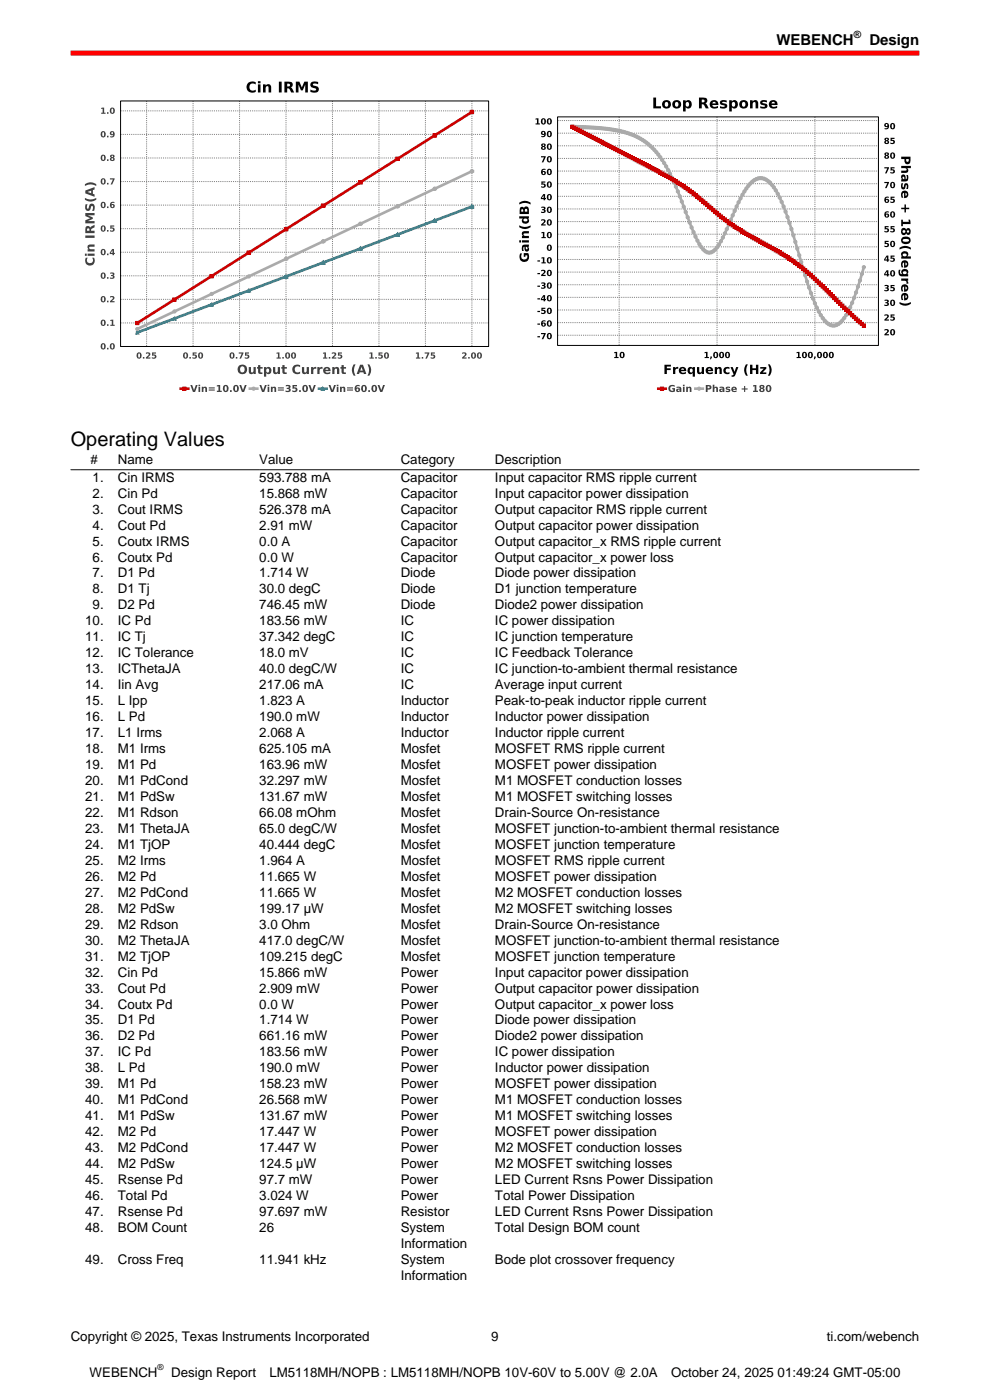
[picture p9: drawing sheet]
<svg xmlns="http://www.w3.org/2000/svg" width="210mm" height="297mm" viewBox="0 0 210 297" stroke-linecap="round" stroke-linejoin="round" font-family="sans-serif">
<defs><g id="words">
<text font-size="4.2" x="15" y="94.7">Operating Values</text>
<g font-size="3.2">
<text x="164.7" y="9.6">WEBENCH</text>
<text x="184.4" y="9.6">Design</text>
</g>
<g font-size="2.8">
<text x="19.2" y="98.5">#</text>
<text x="25" y="98.5">Name</text>
<text x="55" y="98.5">Value</text>
<text x="85" y="98.5">Category</text>
<text x="105" y="98.5">Description</text>
<text x="19.6" y="102.2">1.</text>
<text x="19.6" y="105.6">2.</text>
<text x="25" y="102.2">Cin IRMS</text>
<text x="25" y="105.6">Cin Pd</text>
<text x="55" y="102.2">593.788 mA</text>
<text x="55" y="105.6">15.868 mW</text>
<text x="85" y="102.2">Capacitor</text>
<text x="85" y="105.6">Capacitor</text>
<text x="105" y="102.2">Input capacitor RMS ripple current</text>
<text x="105" y="105.6">Input capacitor power dissipation</text>
<text x="19.6" y="109">3.</text>
<text x="19.6" y="112.3">4.</text>
<text x="25" y="109">Cout IRMS</text>
<text x="25" y="112.3">Cout Pd</text>
<text x="55" y="109">526.378 mA</text>
<text x="55" y="112.3">2.91 mW</text>
<text x="85" y="109">Capacitor</text>
<text x="85" y="112.3">Capacitor</text>
<text x="105" y="109">Output capacitor RMS ripple current</text>
<text x="105" y="112.3">Output capacitor power dissipation</text>
<text x="19.6" y="115.7">5.</text>
<text x="19.6" y="119.1">6.</text>
<text x="25" y="115.7">Coutx IRMS</text>
<text x="25" y="119.1">Coutx Pd</text>
<text x="55" y="115.7">0.0 A</text>
<text x="55" y="119.1">0.0 W</text>
<text x="85" y="115.7">Capacitor</text>
<text x="85" y="119.1">Capacitor</text>
<text x="105" y="115.7">Output capacitor_x RMS ripple current</text>
<text x="105" y="119.1">Output capacitor_x power loss</text>
<text x="19.6" y="122.5">7.</text>
<text x="19.6" y="125.9">8.</text>
<text x="25" y="122.5">D1 Pd</text>
<text x="25" y="125.9">D1 Tj</text>
<text x="55" y="122.5">1.714 W</text>
<text x="55" y="125.9">30.0 degC</text>
<text x="85" y="122.5">Diode</text>
<text x="85" y="125.9">Diode</text>
<text x="105" y="122.5">Diode power dissipation</text>
<text x="105" y="125.9">D1 junction temperature</text>
<text x="19.6" y="129.3">9.</text>
<text x="25" y="129.3">D2 Pd</text>
<text x="55" y="129.3">746.45 mW</text>
<text x="85" y="129.3">Diode</text>
<text x="105" y="129.3">Diode2 power dissipation</text>
<text x="18.1" y="132.7">10.</text>
<text x="18.1" y="136.1">11.</text>
<text x="25" y="132.7">IC Pd</text>
<text x="25" y="136.1">IC Tj</text>
<text x="55" y="132.7">183.56 mW</text>
<text x="55" y="136.1">37.342 degC</text>
<text x="85" y="132.7">IC</text>
<text x="85" y="136.1">IC</text>
<text x="105" y="132.7">IC power dissipation</text>
<text x="105" y="136.1">IC junction temperature</text>
<text x="18.1" y="139.4">12.</text>
<text x="18.1" y="142.8">13.</text>
<text x="25" y="139.4">IC Tolerance</text>
<text x="25" y="142.8">ICThetaJA</text>
<text x="55" y="139.4">18.0 mV</text>
<text x="55" y="142.8">40.0 degC/W</text>
<text x="85" y="139.4">IC</text>
<text x="85" y="142.8">IC</text>
<text x="105" y="139.4">IC Feedback Tolerance</text>
<text x="105" y="142.8">IC junction-to-ambient thermal resistance</text>
<text x="18.1" y="146.2">14.</text>
<text x="18.1" y="149.6">15.</text>
<text x="25" y="146.2">Iin Avg</text>
<text x="25" y="149.6">L Ipp</text>
<text x="55" y="146.2">217.06 mA</text>
<text x="55" y="149.6">1.823 A</text>
<text x="85" y="146.2">IC</text>
<text x="85" y="149.6">Inductor</text>
<text x="105" y="146.2">Average input current</text>
<text x="105" y="149.6">Peak-to-peak inductor ripple current</text>
<text x="18.1" y="153">16.</text>
<text x="25" y="153">L Pd</text>
<text x="55" y="153">190.0 mW</text>
<text x="85" y="153">Inductor</text>
<text x="105" y="153">Inductor power dissipation</text>
<text x="18.1" y="156.4">17.</text>
<text x="18.1" y="159.8">18.</text>
<text x="25" y="156.4">L1 Irms</text>
<text x="25" y="159.8">M1 Irms</text>
<text x="55" y="156.4">2.068 A</text>
<text x="55" y="159.8">625.105 mA</text>
<text x="85" y="156.4">Inductor</text>
<text x="85" y="159.8">Mosfet</text>
<text x="105" y="156.4">Inductor ripple current</text>
<text x="105" y="159.8">MOSFET RMS ripple current</text>
<text x="18.1" y="163.1">19.</text>
<text x="18.1" y="166.5">20.</text>
<text x="25" y="163.1">M1 Pd</text>
<text x="25" y="166.5">M1 PdCond</text>
<text x="55" y="163.1">163.96 mW</text>
<text x="55" y="166.5">32.297 mW</text>
<text x="85" y="163.1">Mosfet</text>
<text x="85" y="166.5">Mosfet</text>
<text x="105" y="163.1">MOSFET power dissipation</text>
<text x="105" y="166.5">M1 MOSFET conduction losses</text>
<text x="18.1" y="169.9">21.</text>
<text x="18.1" y="173.3">22.</text>
<text x="25" y="169.9">M1 PdSw</text>
<text x="25" y="173.3">M1 Rdson</text>
<text x="55" y="169.9">131.67 mW</text>
<text x="55" y="173.3">66.08 mOhm</text>
<text x="85" y="169.9">Mosfet</text>
<text x="85" y="173.3">Mosfet</text>
<text x="105" y="169.9">M1 MOSFET switching losses</text>
<text x="105" y="173.3">Drain-Source On-resistance</text>
<text x="18.1" y="176.7">23.</text>
<text x="25" y="176.7">M1 ThetaJA</text>
<text x="55" y="176.7">65.0 degC/W</text>
<text x="85" y="176.7">Mosfet</text>
<text x="105" y="176.7">MOSFET junction-to-ambient thermal resistance</text>
<text x="18.1" y="180.1">24.</text>
<text x="18.1" y="183.5">25.</text>
<text x="25" y="180.1">M1 TjOP</text>
<text x="25" y="183.5">M2 Irms</text>
<text x="55" y="180.1">40.444 degC</text>
<text x="55" y="183.5">1.964 A</text>
<text x="85" y="180.1">Mosfet</text>
<text x="85" y="183.5">Mosfet</text>
<text x="105" y="180.1">MOSFET junction temperature</text>
<text x="105" y="183.5">MOSFET RMS ripple current</text>
<text x="18.1" y="186.9">26.</text>
<text x="18.1" y="190.2">27.</text>
<text x="25" y="186.9">M2 Pd</text>
<text x="25" y="190.2">M2 PdCond</text>
<text x="55" y="186.9">11.665 W</text>
<text x="55" y="190.2">11.665 W</text>
<text x="85" y="186.9">Mosfet</text>
<text x="85" y="190.2">Mosfet</text>
<text x="105" y="186.9">MOSFET power dissipation</text>
<text x="105" y="190.2">M2 MOSFET conduction losses</text>
<text x="18.1" y="193.6">28.</text>
<text x="18.1" y="197">29.</text>
<text x="25" y="193.6">M2 PdSw</text>
<text x="25" y="197">M2 Rdson</text>
<text x="55" y="193.6">199.17 µW</text>
<text x="55" y="197">3.0 Ohm</text>
<text x="85" y="193.6">Mosfet</text>
<text x="85" y="197">Mosfet</text>
<text x="105" y="193.6">M2 MOSFET switching losses</text>
<text x="105" y="197">Drain-Source On-resistance</text>
<text x="18.1" y="200.4">30.</text>
<text x="18.1" y="203.8">31.</text>
<text x="25" y="200.4">M2 ThetaJA</text>
<text x="25" y="203.8">M2 TjOP</text>
<text x="55" y="200.4">417.0 degC/W</text>
<text x="55" y="203.8">109.215 degC</text>
<text x="85" y="200.4">Mosfet</text>
<text x="85" y="203.8">Mosfet</text>
<text x="105" y="200.4">MOSFET junction-to-ambient thermal resistance</text>
<text x="105" y="203.8">MOSFET junction temperature</text>
<text x="18.1" y="207.2">32.</text>
<text x="25" y="207.2">Cin Pd</text>
<text x="55" y="207.2">15.866 mW</text>
<text x="85" y="207.2">Power</text>
<text x="105" y="207.2">Input capacitor power dissipation</text>
<text x="18.1" y="210.6">33.</text>
<text x="18.1" y="213.9">34.</text>
<text x="25" y="210.6">Cout Pd</text>
<text x="25" y="213.9">Coutx Pd</text>
<text x="55" y="210.6">2.909 mW</text>
<text x="55" y="213.9">0.0 W</text>
<text x="85" y="210.6">Power</text>
<text x="85" y="213.9">Power</text>
<text x="105" y="210.6">Output capacitor power dissipation</text>
<text x="105" y="213.9">Output capacitor_x power loss</text>
<text x="18.1" y="217.3">35.</text>
<text x="18.1" y="220.7">36.</text>
<text x="25" y="217.3">D1 Pd</text>
<text x="25" y="220.7">D2 Pd</text>
<text x="55" y="217.3">1.714 W</text>
<text x="55" y="220.7">661.16 mW</text>
<text x="85" y="217.3">Power</text>
<text x="85" y="220.7">Power</text>
<text x="105" y="217.3">Diode power dissipation</text>
<text x="105" y="220.7">Diode2 power dissipation</text>
<text x="18.1" y="224.1">37.</text>
<text x="18.1" y="227.5">38.</text>
<text x="25" y="224.1">IC Pd</text>
<text x="25" y="227.5">L Pd</text>
<text x="55" y="224.1">183.56 mW</text>
<text x="55" y="227.5">190.0 mW</text>
<text x="85" y="224.1">Power</text>
<text x="85" y="227.5">Power</text>
<text x="105" y="224.1">IC power dissipation</text>
<text x="105" y="227.5">Inductor power dissipation</text>
<text x="18.1" y="230.9">39.</text>
<text x="25" y="230.9">M1 Pd</text>
<text x="55" y="230.9">158.23 mW</text>
<text x="85" y="230.9">Power</text>
<text x="105" y="230.9">MOSFET power dissipation</text>
<text x="18.1" y="234.3">40.</text>
<text x="18.1" y="237.7">41.</text>
<text x="25" y="234.3">M1 PdCond</text>
<text x="25" y="237.7">M1 PdSw</text>
<text x="55" y="234.3">26.568 mW</text>
<text x="55" y="237.7">131.67 mW</text>
<text x="85" y="234.3">Power</text>
<text x="85" y="237.7">Power</text>
<text x="105" y="234.3">M1 MOSFET conduction losses</text>
<text x="105" y="237.7">M1 MOSFET switching losses</text>
<text x="18.1" y="241">42.</text>
<text x="18.1" y="244.4">43.</text>
<text x="25" y="241">M2 Pd</text>
<text x="25" y="244.4">M2 PdCond</text>
<text x="55" y="241">17.447 W</text>
<text x="55" y="244.4">17.447 W</text>
<text x="85" y="241">Power</text>
<text x="85" y="244.4">Power</text>
<text x="105" y="241">MOSFET power dissipation</text>
<text x="105" y="244.4">M2 MOSFET conduction losses</text>
<text x="18.1" y="247.8">44.</text>
<text x="18.1" y="251.2">45.</text>
<text x="25" y="247.8">M2 PdSw</text>
<text x="25" y="251.2">Rsense Pd</text>
<text x="55" y="247.8">124.5 µW</text>
<text x="55" y="251.2">97.7 mW</text>
<text x="85" y="247.8">Power</text>
<text x="85" y="251.2">Power</text>
<text x="105" y="247.8">M2 MOSFET switching losses</text>
<text x="105" y="251.2">LED Current Rsns Power Dissipation</text>
<text x="18.1" y="254.6">46.</text>
<text x="18.1" y="258">47.</text>
<text x="25" y="254.6">Total Pd</text>
<text x="25" y="258">Rsense Pd</text>
<text x="55" y="254.6">3.024 W</text>
<text x="55" y="258">97.697 mW</text>
<text x="85" y="254.6">Power</text>
<text x="85" y="258">Resistor</text>
<text x="105" y="254.6">Total Power Dissipation</text>
<text x="105" y="258">LED Current Rsns Power Dissipation</text>
<text x="18.1" y="261.4">48.</text>
<text x="25" y="261.4">BOM Count</text>
<text x="55" y="261.4">26</text>
<text x="85" y="261.4">System</text>
<text x="105" y="261.4">Total Design BOM count</text>
<text x="18.1" y="268.1">49.</text>
<text x="25" y="268.1">Cross Freq</text>
<text x="55" y="268.1">11.941 kHz</text>
<text x="85" y="264.7">Information</text>
<text x="85" y="268.1">System</text>
<text x="105" y="268.1">Bode plot crossover frequency</text>
<text x="85" y="271.5">Information</text>
<text x="15" y="284.4">Copyright © 2025, Texas Instruments Incorporated</text>
<text x="104.2" y="284.4">9</text>
<text x="175.4" y="284.4">ti.com/webench</text>
<text x="19" y="292">WEBENCH</text>
<text x="36.3" y="292">Design Report</text>
<text x="57.2" y="292">LM5118MH/NOPB : LM5118MH/NOPB 10V-60V to 5.00V @ 2.0A</text>
<text x="142.4" y="292">October 24, 2025 01:49:24 GMT-05:00</text>
</g>
<text font-size="2.1" x="181.1" y="8">®</text>
<text font-size="1.8" x="33.4" y="290.6">®</text>
</g></defs>
<path d="M15 11.3h180" fill="none" stroke="#f00" stroke-width="1.1" stroke-linecap="butt"/>
<path d="M15 16.6h90v67.5h-90z" fill="#fff"/>
<path d="M52.6 17.6a1.49 1.49 0 0 1 1.6-.1v.4a.78 .78 0 0 0-1.1 0 .78 .78 0 0 0 0 1.1 .78 .78 0 0 0 1.1 0v.5a1.25 1.25 0 0 1-1.6-.2 1.25 1.25 0 0 1 0-1.7zM54.7 17.9h.6v1.7h-.6zM54.7 17.2h.6v.5h-.6zM55.8 17.9h.5v.2a.64 .64 0 0 1 .8-.2 .64 .64 0 0 1 .4 .7v1h-.5v-1.1l-.3-.2-.3 .3-.1 1h-.5zM59.2 17.3h.5v2.3h-.5zM60.9 17.8v.5h.5v-.5zM60.3 17.3h.9a.67 .67 0 0 1 .8 .3 .67 .67 0 0 1 0 .7l-.3 .2 .3 .4 .4 .7h-.6l-.4-.7-.3-.2h-.2v.9h-.6zM62.8 17.3h.7l.5 1.3 .6-1.3h.7v2.3h-.6v-1.7l-.5 1.3h-.4l-.5-1.3v1.7h-.5zM66 17.5l.7-.2 .8 .1v.5a.82 .82 0 0 0-1.1 0v.2a1.13 1.13 0 0 1 1.2 .8 1.02 1.02 0 0 1-1.5 .7l-.3-.1v-.5a.9 .9 0 0 0 1.3 0l-.1-.2a1.13 1.13 0 0 1-1.2-.8z" fill="#000"/>
<path d="M38 80.9h44v3.1h-44z" fill="#fff"/>
<path d="M38.3 82.5h1.6" fill="none" stroke="#c00" stroke-width=".56"/>
<path d="M38.8 82.1h.7v.7h-.7z" fill="#c00"/>
<path d="M38.8 82.1h.7v.7h-.7z" fill="none" stroke="#c00" stroke-width=".21"/>
<path d="M40.4 81.7h.4l.4 1.1 .3-1.1h.4l-.5 1.5h-.5zM42.1 82h.4v1.2h-.4zM42.1 81.6h.4v.3h-.4zM42.8 82h.4v.2a.41 .41 0 0 1 .4-.2 .41 .41 0 0 1 .3 .5v.7h-.3l-.1-.8-.1-.1-.2 .2v.7h-.4zM44.3 82.2h1.3v.2h-1.3zM44.3 82.6h1.3v.3h-1.3zM46 81.7h.7v1.2h.3v.3h-1v-.3h.3v-1l-.3 .1zM47.7 82v.4l.1 .5a.59 .59 0 0 0 .1-1zM47.4 81.9a.72 .72 0 0 1 1.1 .3 .72 .72 0 0 1-.6 1 .82 .82 0 0 1-.5-1.3zM48.8 82.8h.3v.4h-.3zM49.9 82l-.1 .4 .2 .5a.59 .59 0 0 0 .1-1zM49.6 81.9a.72 .72 0 0 1 1.1 .3 .72 .72 0 0 1-.6 1 .82 .82 0 0 1-.5-1.3zM50.8 81.7h.4l.3 1.1 .4-1.1h.4l-.5 1.5h-.5z" fill="#404040"/>
<path d="M53 82.5h1.6" fill="none" stroke="#aaa" stroke-width=".56"/>
<circle cx="53.8" cy="82.5" r=".34" fill="#aaa"/>
<circle cx="53.8" cy="82.5" r=".34" fill="none" stroke="#aaa" stroke-width=".21"/>
<path d="M55 81.7h.4l.4 1.1 .4-1.1h.4l-.6 1.5h-.4zM56.8 82h.3v1.2h-.3zM56.8 81.6h.3v.3h-.3zM57.5 82h.3v.2a.41 .41 0 0 1 .5-.2 .41 .41 0 0 1 .3 .5v.7h-.4v-.8l-.1-.1-.3 .2v.7h-.3zM58.9 82.2h1.3v.2h-1.3zM58.9 82.6h1.3v.3h-1.3zM60.6 81.7h.2a.51 .51 0 0 1 .6 0 .51 .51 0 0 1 .2 .5l-.2 .2h.1a.53 .53 0 0 1 0 .7 .53 .53 0 0 1-.7 .1l-.2-.1v-.3a.4 .4 0 0 0 .4 .1 .4 .4 0 0 0 .3-.3l-.5-.1v-.2l.5-.2a.37 .37 0 0 0-.7-.1zM62.1 81.7h.9v.3h-.6v.2a.56 .56 0 0 1 .7 .6 .56 .56 0 0 1-.9 .4l-.2-.1v-.3a.36 .36 0 0 0 .5 .2 .36 .36 0 0 0 .1-.5h-.5zM63.5 82.8h.3v.4h-.3zM64.6 82l-.1 .4 .2 .5a.59 .59 0 0 0 0-1zM64.3 81.9a.72 .72 0 0 1 1 .3 .72 .72 0 0 1-.6 1 .82 .82 0 0 1-.4-1.3zM65.4 81.7h.4l.4 1.1 .4-1.1h.4l-.6 1.5h-.4z" fill="#404040"/>
<path d="M67.7 82.5h1.5" fill="none" stroke="#189" stroke-width=".56"/>
<path d="M68.5 82.1l.3 .7h-.7z" fill="#189"/>
<path d="M68.5 82.1l.3 .7h-.7z" fill="none" stroke="#189" stroke-width=".21"/>
<path d="M69.7 81.7h.4l.4 1.1 .4-1.1h.4l-.6 1.5h-.4zM71.4 82h.4v1.2h-.4zM71.4 81.6h.4v.3h-.4zM72.1 82h.4v.2a.41 .41 0 0 1 .5-.2 .41 .41 0 0 1 .2 .5v.7h-.3v-.8l-.2-.1-.2 .2v.7h-.4zM73.6 82.2h1.3v.2h-1.3zM73.6 82.6h1.3v.3h-1.3zM75.6 82.7a.25 .25 0 0 0 .5 0 .25 .25 0 0 0-.5 0zM75.4 81.9l.7-.2h.2v.3a.45 .45 0 0 0-.7 .3 .54 .54 0 0 1 .7 .2 .54 .54 0 0 1-.2 .7 .54 .54 0 0 1-.7-.2l-.2-.6zM77.1 82l-.1 .4 .1 .5a.59 .59 0 0 0 .1-1zM76.8 81.9a.72 .72 0 0 1 1 .3 .72 .72 0 0 1-.6 1 .82 .82 0 0 1-.4-1.3zM78.1 82.8h.4v.4h-.4zM79.3 82l-.1 .4 .1 .5a.59 .59 0 0 0 .1-1zM78.9 81.9a.72 .72 0 0 1 1.1 .3 .72 .72 0 0 1-.6 1 .82 .82 0 0 1-.5-1.3zM80.1 81.7h.4l.4 1.1 .4-1.1h.3l-.5 1.5h-.5z" fill="#404040"/>
<path d="M25.6 21.4h78v52.1h-78z" fill="#fff"/>
<g fill="#404040">
<path d="M29.4 75l-.1 .4 .1 .5a.52 .52 0 0 0 .1-.9zM29.1 74.9a.61 .61 0 0 1 .9 .5 .61 .61 0 0 1-.9 .5l-.1-.5zM30.3 75.7h.3v.4h-.3zM31 74.8a.5 .5 0 0 1 .7 0 .5 .5 0 0 1 0 .7l-.4 .3h.6v.3h-.9v-.3l.4-.4a.28 .28 0 0 0 0-.4 .28 .28 0 0 0-.4 .1zM32.3 74.8h.8v.2h-.6v.2a.49 .49 0 0 1 .5 .2 .49 .49 0 0 1 .1 .5l-.6 .2-.3-.1v-.3a.32 .32 0 0 0 .4 .2 .32 .32 0 0 0 .2-.4h-.5z"/>
<path d="M39.2 75v.4l.1 .5a.52 .52 0 0 0 .1-.9zM39 74.9a.61 .61 0 0 1 .9 .5 .61 .61 0 0 1-.9 .5l-.2-.5zM40.2 75.7h.3v.4h-.3zM40.9 74.8h.8v.2h-.6v.2a.49 .49 0 0 1 .5 .2 .49 .49 0 0 1 .1 .5l-.6 .2-.3-.1v-.3a.32 .32 0 0 0 .4 .2 .32 .32 0 0 0 .2-.4h-.5zM42.4 75l-.1 .4 .2 .5a.52 .52 0 0 0 0-.9zM42.1 74.9a.61 .61 0 0 1 1 .5 .61 .61 0 0 1-1 .5l-.1-.5z"/>
<path d="M49.1 75l-.1 .4 .2 .5a.52 .52 0 0 0 0-.9zM48.8 74.9a.61 .61 0 0 1 1 .5 .61 .61 0 0 1-1 .5l-.1-.5zM50 75.7h.3v.4h-.3zM50.6 74.8h1l-.5 1.3h-.3l.5-1.1h-.7zM52 74.8h.8v.2h-.6v.2a.49 .49 0 0 1 .6 .2 .49 .49 0 0 1 0 .5l-.6 .2-.3-.1v-.3a.32 .32 0 0 0 .4 .2 .32 .32 0 0 0 .2-.4h-.5z"/>
<path d="M58.7 74.8h.6v1h.3v.3h-.9v-.3h.3v-.8l-.3 .1zM59.9 75.7h.3v.4h-.3zM60.9 75l-.1 .4 .2 .5a.52 .52 0 0 0 0-.9zM60.6 74.9a.61 .61 0 0 1 1 .5 .61 .61 0 0 1-1 .5l-.1-.5zM62.1 75v.4l.1 .5a.52 .52 0 0 0 .1-.9zM61.9 74.9a.61 .61 0 0 1 .9 .5 .61 .61 0 0 1-.9 .5l-.2-.5z"/>
<path d="M68.5 74.8h.6v1h.3v.3h-.9v-.3h.3v-.8l-.3 .1zM69.7 75.7h.4v.4h-.4zM70.4 74.8a.5 .5 0 0 1 .7 0 .5 .5 0 0 1 0 .7l-.3 .3h.5v.3h-.9v-.3l.5-.4a.28 .28 0 0 0 0-.4 .28 .28 0 0 0-.4 .1zM71.7 74.8h.8v.2h-.5v.2a.49 .49 0 0 1 .5 .2 .49 .49 0 0 1 0 .5l-.6 .2-.3-.1v-.3a.32 .32 0 0 0 .5 .2 .32 .32 0 0 0 .1-.4h-.5z"/>
<path d="M78.4 74.8h.6v1h.3v.3h-.9v-.3h.3v-.8l-.3 .1zM79.6 75.7h.3v.4h-.3zM80.3 74.8h.8v.2h-.5v.2a.49 .49 0 0 1 .5 .2 .49 .49 0 0 1 .1 .5l-.7 .2-.3-.1v-.3a.32 .32 0 0 0 .5 .2 .32 .32 0 0 0 .1-.4h-.5zM81.9 75l-.1 .4 .1 .5a.52 .52 0 0 0 .1-.9zM81.6 74.9a.61 .61 0 0 1 .9 .5 .61 .61 0 0 1-.9 .5l-.2-.5z"/>
<path d="M88.2 74.8h.7v1h.3v.3h-1v-.3h.3v-.8l-.3 .1zM89.5 75.7h.3v.4h-.3zM90.1 74.8h1l-.5 1.3h-.4l.5-1.1h-.6zM91.4 74.8h.8v.2h-.5v.2a.49 .49 0 0 1 .5 .2 .49 .49 0 0 1 .1 .5l-.7 .2-.3-.1v-.3a.32 .32 0 0 0 .5 .2 .32 .32 0 0 0 .1-.4h-.5z"/>
<path d="M98 74.8a.5 .5 0 0 1 .7 0 .5 .5 0 0 1 .1 .7l-.4 .3h.6v.3h-1v-.3l.5-.4a.28 .28 0 0 0 0-.4 .28 .28 0 0 0-.4 .1zM99.3 75.7h.3v.4h-.3zM100.3 75l-.1 .4 .2 .5a.52 .52 0 0 0 0-.9zM100 74.9a.61 .61 0 0 1 1 .5 .61 .61 0 0 1-1 .5l-.1-.5zM101.6 75l-.1 .4 .1 .5a.52 .52 0 0 0 .1-.9zM101.3 74.9a.61 .61 0 0 1 .9 .5 .61 .61 0 0 1-.9 .5l-.1-.5z"/>
<path d="M51.1 77.8a.61 .61 0 0 0-.2 .9 .61 .61 0 0 0 .9 .1 .61 .61 0 0 0 .1-.8 .61 .61 0 0 0-.8-.2zM50.4 78.4a1.05 1.05 0 0 1 2.1 0 1.05 1.05 0 0 1-2.1 0zM52.8 77.9h.4v.9l.3 .2 .3-.3v-.8h.5v1.4h-.5v-.2a.55 .55 0 0 1-.7 .3 .55 .55 0 0 1-.3-.6zM54.7 77.4h.5v.5h.5v.3h-.5v.7l.5 .1v.3h-.7l-.2-.2-.1-.9h-.2v-.3h.2zM56 77.9h.5v.2a.68 .68 0 0 1 .9 0 .68 .68 0 0 1 0 1 .68 .68 0 0 1-.9 0v.8h-.5zM56.5 78.3v.5l.2 .2a.39 .39 0 0 0 .4-.4 .39 .39 0 0 0-.6-.3zM57.9 77.9h.5v.9l.2 .2 .3-.3v-.8h.5v1.4h-.5v-.2a.55 .55 0 0 1-.6 .3 .55 .55 0 0 1-.4-.6zM59.9 77.4h.5v.5h.5v.3h-.5v.7l.4 .1v.3h-.6l-.3-.2v-.9h-.2v-.3h.2zM62.3 77.6l.6-.2h.5l.3 .1v.4a.67 .67 0 0 0-1 0 .67 .67 0 0 0 0 .9 .67 .67 0 0 0 1 0v.4a1.07 1.07 0 0 1-1.5-.1 1.07 1.07 0 0 1 .1-1.5zM64 77.9h.5v.9l.2 .2 .3-.3 .1-.8h.4v1.4h-.4v-.2a.55 .55 0 0 1-.7 .3 .55 .55 0 0 1-.4-.6zM66 77.9h.5v.2l.2-.2 .4-.1v.5a.41 .41 0 0 0-.5 0 .41 .41 0 0 0-.1 .4v.6h-.5zM67.3 77.9h.5v.2l.2-.2 .4-.1v.5a.41 .41 0 0 0-.4 0 .41 .41 0 0 0-.2 .4v.6h-.5zM68.8 78a.8 .8 0 0 1 .9-.1 .8 .8 0 0 1 .4 .8h-1.1a.64 .64 0 0 0 1.1 .2v.4a.89 .89 0 0 1-1.3-.1 .89 .89 0 0 1 0-1.2zM69.1 78.2l-.1 .2h.6l-.2-.2zM70.5 77.9h.5v.2a.55 .55 0 0 1 .6-.2 .55 .55 0 0 1 .4 .5v.9h-.5v-.9l-.2-.2-.3 .3v.8h-.5zM72.4 77.4h.5v.5h.5v.3h-.5v.7l.5 .1v.3h-.7l-.2-.2-.1-.9h-.2v-.3h.2zM75 77.3h.4a2.31 2.31 0 0 0 0 2.4h-.4a2.04 2.04 0 0 1 0-2.4zM76.4 77.4h.6l.7 1.9h-.5l-.1-.3h-.8l-.1 .3h-.5zM76.7 77.8l-.3 .8h.6zM77.9 77.3h.4a2.04 2.04 0 0 1 0 2.4h-.4a2.31 2.31 0 0 0 0-2.4z"/>
<path d="M21.8 73.1l-.1 .4 .1 .4a.52 .52 0 0 0 .1-.9zM21.5 73a.61 .61 0 0 1 .9 .5 .61 .61 0 0 1-.9 .5l-.2-.5zM22.7 73.8h.3v.3h-.3zM23.7 73.1l-.1 .4 .2 .4a.52 .52 0 0 0 0-.9zM23.4 73a.61 .61 0 0 1 1 .5 .61 .61 0 0 1-1 .5l-.1-.5z"/>
<path d="M21.8 68.1l-.1 .4 .1 .4a.52 .52 0 0 0 .1-.9zM21.5 68a.61 .61 0 0 1 .9 .5 .61 .61 0 0 1-.9 .5l-.2-.5zM22.7 68.8h.3v.3h-.3zM23.4 67.9l.6-.1v1.1h.3v.2h-.9v-.2h.3v-.9l-.3 .1z"/>
<path d="M21.8 63.1l-.1 .4 .1 .4a.52 .52 0 0 0 .1-.9zM21.5 63a.61 .61 0 0 1 .9 .5 .61 .61 0 0 1-.9 .5l-.2-.5zM22.7 63.8h.3v.3h-.3zM23.3 62.9a.5 .5 0 0 1 .8-.1 .5 .5 0 0 1 0 .7l-.4 .4h.6v.2h-1v-.2l.5-.4a.28 .28 0 0 0 0-.5 .28 .28 0 0 0-.4 .1z"/>
<path d="M21.8 58.1l-.1 .4 .1 .4a.52 .52 0 0 0 .1-.9zM21.5 58a.61 .61 0 0 1 .9 .5 .61 .61 0 0 1-.9 .5l-.2-.5zM22.7 58.8h.3v.3h-.3zM23.4 57.9a.61 .61 0 0 1 .8 .4l-.2 .1 .2 .1a.55 .55 0 0 1-.2 .6 .55 .55 0 0 1-.7 0v-.3l.1 .1a.28 .28 0 0 0 .4 0 .28 .28 0 0 0 .1-.3h-.4v-.3h.4v-.2h-.5z"/>
<path d="M21.8 53.1l-.1 .4 .1 .4a.52 .52 0 0 0 .1-.9zM21.5 53a.61 .61 0 0 1 .9 .5 .61 .61 0 0 1-.9 .5l-.2-.5zM22.7 53.8h.3v.3h-.3zM23.9 53.1l-.4 .5h.4zM23.8 52.8h.4v.8h.2l-.2 .5h-.3v-.2h-.6v-.3z"/>
<path d="M21.8 48.1l-.1 .4 .1 .4a.52 .52 0 0 0 .1-.9zM21.5 48a.61 .61 0 0 1 .9 .5 .61 .61 0 0 1-.9 .5l-.2-.5zM22.7 48.8h.3v.3h-.3zM23.4 47.8h.8v.3h-.5v.2a.49 .49 0 0 1 .5 .1 .49 .49 0 0 1 .1 .6l-.7 .2-.3-.1v-.3a.32 .32 0 0 0 .5 .2 .32 .32 0 0 0 .1-.5l-.5 .1z"/>
<path d="M21.8 43.1l-.1 .4 .1 .4a.52 .52 0 0 0 .1-.9zM21.5 43a.61 .61 0 0 1 .9 .5 .61 .61 0 0 1-.9 .5l-.2-.5zM22.7 43.8h.3v.3h-.3zM23.6 43.7a.25 .25 0 0 0 .5 0 .25 .25 0 0 0-.5 0zM23.5 43l.6-.2 .2 .1v.2a.4 .4 0 0 0-.7 .3 .45 .45 0 0 1 .7 .1 .45 .45 0 0 1-.3 .6 .68 .68 0 0 1-.7-.4 .68 .68 0 0 1 .2-.7z"/>
<path d="M21.8 38.1l-.1 .4 .1 .4a.52 .52 0 0 0 .1-.9zM21.5 38a.61 .61 0 0 1 .9 .5 .61 .61 0 0 1-.9 .5l-.2-.5zM22.7 38.8h.3v.3h-.3zM23.3 37.8h1l-.5 1.3h-.3l.4-1h-.6z"/>
<path d="M21.8 33.1l-.1 .4 .1 .4a.52 .52 0 0 0 .1-.9zM21.5 33a.61 .61 0 0 1 .9 .5 .61 .61 0 0 1-.9 .5l-.2-.5zM22.7 33.8h.3v.3h-.3zM23.6 33.8a.2 .2 0 0 0 .4 0 .2 .2 0 0 0-.4 0zM23.5 32.9h.7l.1 .2-.2 .3 .2 .3a.49 .49 0 0 1-.5 .5 .49 .49 0 0 1-.4-.6l.2-.2-.3-.2zM23.7 33.2a.17 .17 0 0 0 .3 0 .17 .17 0 0 0-.3 0z"/>
<path d="M21.8 28.1l-.1 .4 .1 .4a.52 .52 0 0 0 .1-.9zM21.5 28a.61 .61 0 0 1 .9 .5 .61 .61 0 0 1-.9 .5l-.2-.5zM22.7 28.8h.3v.3h-.3zM23.4 27.9a.65 .65 0 0 1 .9 .6 .65 .65 0 0 1-.9 .6v-.2a.4 .4 0 0 0 .6-.3 .45 .45 0 0 1-.6 0 .45 .45 0 0 1 0-.7zM23.6 28.3a.22 .22 0 0 0 .4 0 .22 .22 0 0 0-.4 0z"/>
<path d="M21.5 22.9l.6-.1v1.1h.3v.2h-.9v-.2h.3v-.8h-.3zM22.7 23.8h.3v.3h-.3zM23.7 23.1l-.1 .4 .2 .4a.52 .52 0 0 0 0-.9zM23.4 23a.61 .61 0 0 1 1 .5 .61 .61 0 0 1-1 .5l-.1-.5z"/>
<path d="M18.2 54.7h.4a.67 .67 0 0 0 0 .9 .67 .67 0 0 0 1 0 .67 .67 0 0 0-.1-.9h.5a1.07 1.07 0 0 1-.9 1.6 1.07 1.07 0 0 1-.9-1.6zM18.6 53.8h1.5v.5h-1.5zM18 53.8h.4v.5h-.4zM18.7 52l1.4-.1v.4h-1l-.2 .3 .3 .3h.9v.4h-1.5v-.4h.2l-.2-.4zM18.1 50h2v.5h-2zM18.5 48.5v.5h.5l-.1-.5zM18.2 48.1l.7-.1 .2 .3 1-.6v.5l-.7 .4-.1 .2v.2h.8v.5h-2zM18.1 45.2h2v.5h-1.5l1.1 .4v.3l-1.1 .5h1.5v.5h-2v-.7l1-.4-1-.5zM18.2 43.3h.4a.57 .57 0 0 0 .1 1l.1-.1a.86 .86 0 0 1 .9-1 1.18 1.18 0 0 1 .3 1.5h-.5a.58 .58 0 0 0-.1-1 .86 .86 0 0 1-1 1 1.14 1.14 0 0 1-.2-1.4zM18 42a2.31 2.31 0 0 0 2.4 0v.4a2.04 2.04 0 0 1-2.4 0zM18.1 40.4l2-.7v.5l-.4 .1v.8l.4 .1v.6l-2-.8zM18.6 40.7l.7 .3v-.5zM18 39.1a2.04 2.04 0 0 1 2.4 0v.4a2.31 2.31 0 0 0-2.4 0z"/>
</g>
<g fill="none" stroke="#808080" stroke-width=".21" stroke-dasharray=".2 .2" stroke-linecap="butt">
<path d="M25.6 38.5h78M25.6 33.5h78M25.6 28.5h78M25.6 23.5h78M31.1 21.4v52.1M41 21.4v52.1M50.8 21.4v52.1M60.7 21.4v52.1M70.5 21.4v52.1M80.4 21.4v52.1M90.2 21.4v52.1M100.1 21.4v52.1"/>
<path d="M25.6 58.5h78M25.6 53.5h78M25.6 48.5h78M25.6 43.5h78M25.6 73.5h78M25.6 68.5h78M25.6 63.5h78"/>
</g>
<path d="M100.1 43.8l-71 26.7" fill="none" stroke="#189" stroke-width=".56"/>
<path d="M100.1 36.3l-71 33.5" fill="none" stroke="#aaa" stroke-width=".56"/>
<path d="M100.1 23.8l-71 44.7" fill="none" stroke="#c00" stroke-width=".56"/>
<path d="M29.1 70.2l.4 .7h-.7z" fill="#189"/>
<path d="M29.1 70.2l.4 .7h-.7z" fill="none" stroke="#189" stroke-width=".21"/>
<path d="M37 67.2l.3 .7h-.6z" fill="#189"/>
<path d="M37 67.2l.3 .7h-.6z" fill="none" stroke="#189" stroke-width=".21"/>
<path d="M44.9 64.3l.3 .6h-.6z" fill="#189"/>
<path d="M44.9 64.3l.3 .6h-.6z" fill="none" stroke="#189" stroke-width=".21"/>
<path d="M52.8 61.3l.3 .7h-.7z" fill="#189"/>
<path d="M52.8 61.3l.3 .7h-.7z" fill="none" stroke="#189" stroke-width=".21"/>
<path d="M60.7 58.3l.3 .7h-.7z" fill="#189"/>
<path d="M60.7 58.3l.3 .7h-.7z" fill="none" stroke="#189" stroke-width=".21"/>
<path d="M60.7 58.3l.3 .7h-.7z" fill="#189"/>
<path d="M60.7 58.3l.3 .7h-.7z" fill="none" stroke="#189" stroke-width=".21"/>
<path d="M68.6 55.4l.3 .6h-.7z" fill="#189"/>
<path d="M68.6 55.4l.3 .6h-.7z" fill="none" stroke="#189" stroke-width=".21"/>
<path d="M68.6 55.4l.3 .6h-.7z" fill="#189"/>
<path d="M68.6 55.4l.3 .6h-.7z" fill="none" stroke="#189" stroke-width=".21"/>
<path d="M76.4 52.4l.4 .7h-.7z" fill="#189"/>
<path d="M76.4 52.4l.4 .7h-.7z" fill="none" stroke="#189" stroke-width=".21"/>
<path d="M76.4 52.4l.4 .7h-.7z" fill="#189"/>
<path d="M76.4 52.4l.4 .7h-.7z" fill="none" stroke="#189" stroke-width=".21"/>
<path d="M84.3 49.4l.4 .7h-.7z" fill="#189"/>
<path d="M84.3 49.4l.4 .7h-.7z" fill="none" stroke="#189" stroke-width=".21"/>
<path d="M84.3 49.4l.4 .7h-.7z" fill="#189"/>
<path d="M84.3 49.4l.4 .7h-.7z" fill="none" stroke="#189" stroke-width=".21"/>
<path d="M92.2 46.5l.4 .6h-.7z" fill="#189"/>
<path d="M92.2 46.5l.4 .6h-.7z" fill="none" stroke="#189" stroke-width=".21"/>
<path d="M92.2 46.5l.4 .6h-.7z" fill="#189"/>
<path d="M92.2 46.5l.4 .6h-.7z" fill="none" stroke="#189" stroke-width=".21"/>
<path d="M100.1 43.5l.3 .7h-.6z" fill="#189"/>
<path d="M100.1 43.5l.3 .7h-.6z" fill="none" stroke="#189" stroke-width=".21"/>
<path d="M100.1 43.5l.3 .7h-.6z" fill="#189"/>
<path d="M100.1 43.5l.3 .7h-.6z" fill="none" stroke="#189" stroke-width=".21"/>
<circle cx="29.1" cy="69.8" r=".34" fill="#aaa"/>
<circle cx="29.1" cy="69.8" r=".34" fill="none" stroke="#aaa" stroke-width=".21"/>
<circle cx="37" cy="66.1" r=".34" fill="#aaa"/>
<circle cx="37" cy="66.1" r=".34" fill="none" stroke="#aaa" stroke-width=".21"/>
<circle cx="44.9" cy="62.4" r=".34" fill="#aaa"/>
<circle cx="44.9" cy="62.4" r=".34" fill="none" stroke="#aaa" stroke-width=".21"/>
<circle cx="52.8" cy="58.6" r=".34" fill="#aaa"/>
<circle cx="52.8" cy="58.6" r=".34" fill="none" stroke="#aaa" stroke-width=".21"/>
<circle cx="60.7" cy="54.9" r=".34" fill="#aaa"/>
<circle cx="60.7" cy="54.9" r=".34" fill="none" stroke="#aaa" stroke-width=".21"/>
<circle cx="60.7" cy="54.9" r=".34" fill="#aaa"/>
<circle cx="60.7" cy="54.9" r=".34" fill="none" stroke="#aaa" stroke-width=".21"/>
<circle cx="68.6" cy="51.2" r=".34" fill="#aaa"/>
<circle cx="68.6" cy="51.2" r=".34" fill="none" stroke="#aaa" stroke-width=".21"/>
<circle cx="68.6" cy="51.2" r=".34" fill="#aaa"/>
<circle cx="68.6" cy="51.2" r=".34" fill="none" stroke="#aaa" stroke-width=".21"/>
<circle cx="76.4" cy="47.5" r=".34" fill="#aaa"/>
<circle cx="76.4" cy="47.5" r=".34" fill="none" stroke="#aaa" stroke-width=".21"/>
<circle cx="76.4" cy="47.5" r=".34" fill="#aaa"/>
<circle cx="76.4" cy="47.5" r=".34" fill="none" stroke="#aaa" stroke-width=".21"/>
<circle cx="84.3" cy="43.8" r=".34" fill="#aaa"/>
<circle cx="84.3" cy="43.8" r=".34" fill="none" stroke="#aaa" stroke-width=".21"/>
<circle cx="84.3" cy="43.8" r=".34" fill="#aaa"/>
<circle cx="84.3" cy="43.8" r=".34" fill="none" stroke="#aaa" stroke-width=".21"/>
<circle cx="92.2" cy="40" r=".34" fill="#aaa"/>
<circle cx="92.2" cy="40" r=".34" fill="none" stroke="#aaa" stroke-width=".21"/>
<circle cx="92.2" cy="40" r=".34" fill="#aaa"/>
<circle cx="92.2" cy="40" r=".34" fill="none" stroke="#aaa" stroke-width=".21"/>
<circle cx="100.1" cy="36.3" r=".34" fill="#aaa"/>
<circle cx="100.1" cy="36.3" r=".34" fill="none" stroke="#aaa" stroke-width=".21"/>
<circle cx="100.1" cy="36.3" r=".34" fill="#aaa"/>
<circle cx="100.1" cy="36.3" r=".34" fill="none" stroke="#aaa" stroke-width=".21"/>
<path d="M28.8 68.2h.7v.7h-.7z" fill="#c00"/>
<path d="M28.8 68.2h.7v.7h-.7z" fill="none" stroke="#c00" stroke-width=".21"/>
<path d="M36.7 63.2h.6v.7h-.6z" fill="#c00"/>
<path d="M36.7 63.2h.6v.7h-.6z" fill="none" stroke="#c00" stroke-width=".21"/>
<path d="M44.6 58.2h.6v.7h-.6z" fill="#c00"/>
<path d="M44.6 58.2h.6v.7h-.6z" fill="none" stroke="#c00" stroke-width=".21"/>
<path d="M44.6 58.2h.6v.7h-.6z" fill="#c00"/>
<path d="M44.6 58.2h.6v.7h-.6z" fill="none" stroke="#c00" stroke-width=".21"/>
<path d="M52.4 53.3h.7v.6h-.7z" fill="#c00"/>
<path d="M52.4 53.3h.7v.6h-.7z" fill="none" stroke="#c00" stroke-width=".21"/>
<path d="M52.4 53.3h.7v.6h-.7z" fill="#c00"/>
<path d="M52.4 53.3h.7v.6h-.7z" fill="none" stroke="#c00" stroke-width=".21"/>
<path d="M60.3 48.3h.7v.7h-.7z" fill="#c00"/>
<path d="M60.3 48.3h.7v.7h-.7z" fill="none" stroke="#c00" stroke-width=".21"/>
<path d="M60.3 48.3h.7v.7h-.7z" fill="#c00"/>
<path d="M60.3 48.3h.7v.7h-.7z" fill="none" stroke="#c00" stroke-width=".21"/>
<path d="M68.2 43.3h.7v.7h-.7z" fill="#c00"/>
<path d="M68.2 43.3h.7v.7h-.7z" fill="none" stroke="#c00" stroke-width=".21"/>
<path d="M68.2 43.3h.7v.7h-.7z" fill="#c00"/>
<path d="M68.2 43.3h.7v.7h-.7z" fill="none" stroke="#c00" stroke-width=".21"/>
<path d="M76.1 38.3h.7v.7h-.7z" fill="#c00"/>
<path d="M76.1 38.3h.7v.7h-.7z" fill="none" stroke="#c00" stroke-width=".21"/>
<path d="M76.1 38.3h.7v.7h-.7z" fill="#c00"/>
<path d="M76.1 38.3h.7v.7h-.7z" fill="none" stroke="#c00" stroke-width=".21"/>
<path d="M84 33.4h.7v.6h-.7z" fill="#c00"/>
<path d="M84 33.4h.7v.6h-.7z" fill="none" stroke="#c00" stroke-width=".21"/>
<path d="M84 33.4h.7v.6h-.7z" fill="#c00"/>
<path d="M84 33.4h.7v.6h-.7z" fill="none" stroke="#c00" stroke-width=".21"/>
<path d="M91.9 28.4h.7v.7h-.7z" fill="#c00"/>
<path d="M91.9 28.4h.7v.7h-.7z" fill="none" stroke="#c00" stroke-width=".21"/>
<path d="M91.9 28.4h.7v.7h-.7z" fill="#c00"/>
<path d="M91.9 28.4h.7v.7h-.7z" fill="none" stroke="#c00" stroke-width=".21"/>
<path d="M99.8 23.4h.6v.7h-.6z" fill="#c00"/>
<path d="M99.8 23.4h.6v.7h-.6z" fill="none" stroke="#c00" stroke-width=".21"/>
<path d="M99.8 23.4h.6v.7h-.6z" fill="#c00"/>
<path d="M99.8 23.4h.6v.7h-.6z" fill="none" stroke="#c00" stroke-width=".21"/>
<path d="M25.6 21.4h78v52.1h-78z" fill="none" stroke="#000" stroke-width=".21"/>
<path d="M105 16.6h90v67.5h-90z" fill="#fff"/>
<path d="M138.6 20.7h.6v1.8h1v.5h-1.6zM141.1 21.8v.6l.2 .2a.46 .46 0 0 0 .4-.5 .46 .46 0 0 0-.6-.3zM140.4 22.2a.95 .95 0 0 1 1.9 0 .95 .95 0 0 1-1.9 0zM143.3 21.8l-.1 .6 .2 .2a.46 .46 0 0 0 .5-.5 .46 .46 0 0 0-.6-.3zM142.6 22.2a.95 .95 0 0 1 1.9 0 .95 .95 0 0 1-1.9 0zM144.9 21.3h.5v.2a.79 .79 0 0 1 1.1-.1 .79 .79 0 0 1 .2 1.1 .69 .69 0 0 1-.6 .5 .69 .69 0 0 1-.7-.3v.9h-.5zM145.5 21.8v.6l.2 .2a.45 .45 0 0 0 .5-.5 .45 .45 0 0 0-.7-.3zM148.9 21.1v.6l.5-.1v-.4zM148.3 20.7h.9a.67 .67 0 0 1 .7 .2 .67 .67 0 0 1 0 .8l-.3 .2 .4 .3 .3 .8h-.6l-.4-.8-.3-.1h-.1v.9h-.6zM150.8 21.5a.94 .94 0 0 1 1.1-.2 .94 .94 0 0 1 .5 1h-1.3a.74 .74 0 0 0 1.2 .2v.4a1.08 1.08 0 0 1-1.2 0 1.08 1.08 0 0 1-.5-1.1zM151.2 21.7l-.1 .2h.7l-.2-.3zM152.8 21.4l.6-.2 .7 .1v.4a.59 .59 0 0 0-.9 .1v.1a.93 .93 0 0 1 1.1 .6 .97 .97 0 0 1-1.5 .5l-.1-.1v-.4a.61 .61 0 0 0 1-.1 .89 .89 0 0 1-1-.6zM154.7 21.3h.5v.2a.79 .79 0 0 1 1.1-.1 .79 .79 0 0 1 .2 1.1 .69 .69 0 0 1-.6 .5 .69 .69 0 0 1-.7-.3v.9h-.5zM155.3 21.8v.6l.2 .2a.45 .45 0 0 0 .5-.5 .45 .45 0 0 0-.7-.3zM157.5 21.8l-.1 .6 .2 .2a.46 .46 0 0 0 .5-.5 .46 .46 0 0 0-.6-.3zM156.8 22.2a.95 .95 0 0 1 1.9 0 .95 .95 0 0 1-1.9 0zM159.1 21.3h.5v.2a.64 .64 0 0 1 .8-.2 .64 .64 0 0 1 .4 .6v1.1h-.5v-1.1l-.3-.3-.3 .4-.1 1h-.5zM161.4 21.4l.5-.2 .8 .1v.4a.59 .59 0 0 0-.9 .1v.1a.93 .93 0 0 1 1 .6 .97 .97 0 0 1-1.4 .5l-.1-.1v-.4a.61 .61 0 0 0 .9-.1 .89 .89 0 0 1-1-.6zM163.3 21.5a.94 .94 0 0 1 1.1-.2 .94 .94 0 0 1 .5 1h-1.3a.74 .74 0 0 0 1.3 .2v.4a1.08 1.08 0 0 1-1.3 0 1.08 1.08 0 0 1-.4-1.1zM163.8 21.7l-.1 .2h.7l-.3-.3z" fill="#000"/>
<path d="M139.3 80.9h24.8v3.1h-24.8z" fill="#fff"/>
<path d="M139.6 82.5h1.6" fill="none" stroke="#c00" stroke-width=".56"/>
<path d="M140.1 82.1h.7v.7h-.7z" fill="#c00"/>
<path d="M140.1 82.1h.7v.7h-.7z" fill="none" stroke="#c00" stroke-width=".21"/>
<path d="M142 81.9l.9-.2 .2 .1v.3a.53 .53 0 0 0-.9 .1 .53 .53 0 0 0 .6 .7v-.3h-.2v-.3h.6v.7a.84 .84 0 0 1-1.2 0 .84 .84 0 0 1 0-1.1zM143.8 82.7v.2a.23 .23 0 0 0 .3 0 .23 .23 0 0 0 .1-.2zM143.5 82.1l.2-.1a.6 .6 0 0 1 .8 .5v.7h-.3v-.2a.4 .4 0 0 1-.5 .2 .4 .4 0 0 1-.2-.5 .4 .4 0 0 1 .5-.3h.2l-.1-.1h-.6zM144.9 82h.3v1.2h-.3zM144.9 81.6h.3v.3h-.3zM145.6 82h.3v.2a.41 .41 0 0 1 .5-.2 .41 .41 0 0 1 .3 .5v.7h-.4v-.8l-.2-.1-.2 .2v.7h-.3z" fill="#404040"/>
<path d="M147.5 82.5h1.6" fill="none" stroke="#aaa" stroke-width=".56"/>
<circle cx="148.3" cy="82.5" r=".34" fill="#aaa"/>
<circle cx="148.3" cy="82.5" r=".34" fill="none" stroke="#aaa" stroke-width=".21"/>
<path d="M149.7 81.7h.6a.53 .53 0 0 1 .6 .6 .53 .53 0 0 1-.8 .3v.6h-.4zM150.1 82v.4l.4-.1v-.3zM151.2 81.6h.3v.6a.41 .41 0 0 1 .5-.2 .41 .41 0 0 1 .3 .5v.7h-.4v-.8l-.1-.1-.3 .2v.7h-.3zM153 82.7l-.1 .2a.23 .23 0 0 0 .3 0 .23 .23 0 0 0 .1-.2zM152.6 82.1l.2-.1a.6 .6 0 0 1 .9 .5v.7h-.4v-.2a.4 .4 0 0 1-.5 .2 .4 .4 0 0 1-.2-.5 .4 .4 0 0 1 .5-.3h.2v-.1h-.7zM154 82.1h.9v.3h-.7l.7 .3a.63 .63 0 0 1-1 .4v-.3l.5 .1 .2-.1-.6-.2-.1-.2zM155.3 82.2a.6 .6 0 0 1 .7-.1 .6 .6 0 0 1 .3 .6h-.8a.48 .48 0 0 0 .8 .1v.3a.67 .67 0 0 1-1 0 .67 .67 0 0 1 0-.9zM155.6 82.3l-.1 .2h.4l-.1-.2zM157.3 82.4h.5v-.5h.3v.5h.5v.2h-.5v.6h-.3v-.6h-.5zM159.7 81.7h.7v1.2h.4v.3h-1.1v-.3h.4v-1l-.4 .1zM161.4 82.7a.25 .25 0 0 0 .5 0 .25 .25 0 0 0-.5 0zM161.2 81.7h.8l.2 .3-.3 .4 .2 .1a.51 .51 0 0 1-.5 .7 .51 .51 0 0 1-.5-.7l.2-.1-.2-.3zM161.4 82.1a.2 .2 0 0 0 .4 0 .2 .2 0 0 0-.4 0zM162.9 82l-.1 .4 .2 .5a.59 .59 0 0 0 0-1zM162.6 81.9a.72 .72 0 0 1 1.1 .3 .72 .72 0 0 1-.7 1 .82 .82 0 0 1-.4-1.3z" fill="#404040"/>
<path d="M118.3 24.8h68v48.5h-68z" fill="#fff"/>
<g fill="#000">
<path d="M113.6 25.2l.6-.1v1.1h.3v.2h-.9v-.2h.3v-.9l-.3 .1zM115.2 25.4l-.1 .4 .1 .4a.52 .52 0 0 0 .1-.9zM114.9 25.3a.61 .61 0 0 1 .9 .5 .61 .61 0 0 1-.9 .5l-.2-.5zM116.4 25.4l-.1 .4 .2 .4a.52 .52 0 0 0 0-.9zM116.1 25.3a.61 .61 0 0 1 1 .5 .61 .61 0 0 1-1 .5l-.1-.5z"/>
<path d="M114.8 33.1h1l-.6 1.3h-.3l.5-1h-.6zM116.4 33.4l-.1 .4 .2 .4a.52 .52 0 0 0 0-.9zM116.1 33.3a.61 .61 0 0 1 1 .5 .61 .61 0 0 1-1 .5l-.1-.5z"/>
<path d="M114.9 27.9a.65 .65 0 0 1 .9 .6 .65 .65 0 0 1-.9 .6l-.1-.3a.4 .4 0 0 0 .7-.2 .45 .45 0 0 1-.7-.1 .45 .45 0 0 1 .1-.6zM115 28.2a.22 .22 0 0 0 .4 0 .22 .22 0 0 0-.4 0zM116.4 28l-.1 .4 .2 .5a.52 .52 0 0 0 0-.9zM116.1 27.9a.61 .61 0 0 1 1 .5 .61 .61 0 0 1-1 .5l-.1-.5z"/>
<path d="M114.8 38.5h.9v.2h-.6v.2a.49 .49 0 0 1 .5 .2 .49 .49 0 0 1 .1 .5l-.6 .2-.3-.1v-.2a.32 .32 0 0 0 .4 .1 .32 .32 0 0 0 .2-.4h-.6zM116.4 38.8l-.1 .3 .2 .5a.52 .52 0 0 0 0-.9zM116.1 38.6a.61 .61 0 0 1 1 .6 .61 .61 0 0 1-1 .5l-.1-.6z"/>
<path d="M115.1 31.4a.2 .2 0 0 0 .4 0 .2 .2 0 0 0-.4 0zM114.9 30.5h.7l.2 .3-.3 .3 .3 .2a.49 .49 0 0 1-.6 .5 .49 .49 0 0 1-.4-.6l.2-.1-.2-.3zM115.1 30.8a.17 .17 0 0 0 .3 0 .17 .17 0 0 0-.3 0zM116.4 30.7l-.1 .4 .2 .4a.52 .52 0 0 0 0-.8zM116.1 30.6a.61 .61 0 0 1 1 .5 .61 .61 0 0 1-1 .5l-.1-.5z"/>
<path d="M115.1 36.7a.22 .22 0 0 0 .4 0 .22 .22 0 0 0-.4 0zM114.9 36l.6-.2h.2v.3a.4 .4 0 0 0-.6 .2 .45 .45 0 0 1 .7 .2 .45 .45 0 0 1-.4 .6 .68 .68 0 0 1-.6-.4 .68 .68 0 0 1 .1-.7zM116.4 36.1l-.1 .4 .2 .4a.52 .52 0 0 0 0-.9zM116.1 36a.61 .61 0 0 1 1 .5 .61 .61 0 0 1-1 .5l-.1-.5z"/>
<path d="M187.6 38.6h1l-.5 1.3h-.4l.5-1.1h-.6zM189.2 38.9l-.1 .4 .2 .4a.52 .52 0 0 0 0-.9zM188.9 38.8a.61 .61 0 0 1 1 .5 .61 .61 0 0 1-1 .5l-.1-.5z"/>
<path d="M187.6 35.5h1l-.5 1.3h-.4l.5-1.1h-.6zM188.9 35.5h.8v.2h-.5v.2a.49 .49 0 0 1 .5 .2 .49 .49 0 0 1 .1 .5l-.7 .2-.2-.1v-.2a.32 .32 0 0 0 .4 .1 .32 .32 0 0 0 .1-.4h-.5z"/>
<path d="M187.7 26.2a.65 .65 0 0 1 .9 .6 .65 .65 0 0 1-.9 .6l-.1-.3a.4 .4 0 0 0 .7-.2 .45 .45 0 0 1-.6-.1 .45 .45 0 0 1 0-.6zM187.8 26.5a.25 .25 0 0 0 .5 0 .25 .25 0 0 0-.5 0zM189.2 26.4l-.1 .4 .2 .4a.52 .52 0 0 0 0-.9zM188.9 26.3a.61 .61 0 0 1 1 .5 .61 .61 0 0 1-1 .5l-.1-.5z"/>
<path d="M187.9 33.3a.2 .2 0 0 0 .4 0 .2 .2 0 0 0-.4 0zM187.7 32.4h.8l.1 .3-.3 .3 .3 .2a.49 .49 0 0 1-.6 .5 .49 .49 0 0 1-.4-.6l.2-.1-.2-.3zM187.9 32.7a.2 .2 0 0 0 .4 0 .2 .2 0 0 0-.4 0zM189.2 32.6l-.1 .4 .2 .4a.52 .52 0 0 0 0-.8zM188.9 32.5a.61 .61 0 0 1 1 .5 .61 .61 0 0 1-1 .5l-.1-.5z"/>
<path d="M187.9 30.2a.2 .2 0 0 0 .4 0 .2 .2 0 0 0-.4 0zM187.7 29.3h.8l.1 .2-.3 .3 .3 .3a.49 .49 0 0 1-.6 .5 .49 .49 0 0 1-.4-.6l.2-.2-.2-.2zM187.9 29.6a.2 .2 0 0 0 .4 0 .2 .2 0 0 0-.4 0zM188.9 29.2h.8v.3h-.5v.2a.49 .49 0 0 1 .5 .1 .49 .49 0 0 1 .1 .6l-.7 .2-.2-.1v-.3a.32 .32 0 0 0 .4 .2 .32 .32 0 0 0 .1-.5l-.5 .1z"/>
<path d="M191.2 33.2h1.9v.9a.65 .65 0 0 1-.6 .8 .65 .65 0 0 1-.6-.8v-.4h-.7zM192.2 33.7l.1 .6h.4l.1-.6zM191.2 35.2h2v.5h-.8a.55 .55 0 0 1 .3 .6 .55 .55 0 0 1-.6 .4h-.9v-.5h.9l.2-.2-.3-.3h-.8zM191.5 37.5v.4l.3 .1v-.4zM191.3 37.1a.54 .54 0 0 1 .6 0 .54 .54 0 0 1 .2 .6v.3a.56 .56 0 0 0 .1-.9h.4a.88 .88 0 0 1-.6 1.4h-.8v-.5h.2l-.3-.4zM191.2 38.9h.4a.52 .52 0 0 0 .1 .8 .58 .58 0 0 1 .2-.7 .58 .58 0 0 1 .7 0v1.1h-.4l.1-.7-.2-.1a.59 .59 0 0 1-.1 .7 .59 .59 0 0 1-.8 0l-.1-.5zM191.3 40.7a.8 .8 0 0 1 1.3 .3 .8 .8 0 0 1-.8 1v-1.1a.64 .64 0 0 0-.2 1.1h-.3l-.1-.4zM192.1 40.9v.6a.31 .31 0 0 0 .3-.3 .31 .31 0 0 0-.3-.3zM191.2 44.1h.7v-.7h.3v.7h.7v.3h-.7v.7h-.3v-.7h-.7zM191.2 46.6h.3v.5h1.3l-.1-.5h.3l.1 .9h-1.6v.5h-.3zM191.4 49.1a.31 .31 0 0 0 .6 0 .31 .31 0 0 0-.6 0zM191.3 48.5l.3-.2 .3 .1 .3 .3a.51 .51 0 0 1 .7-.3 .51 .51 0 0 1 .3 .7 .54 .54 0 0 1-.2 .6 .54 .54 0 0 1-.6 0l-.2-.2a.57 .57 0 0 1-.7 .3 .57 .57 0 0 1-.4-.7zM192.4 49.1a.25 .25 0 0 0 .5 0 .25 .25 0 0 0-.5 0zM191.6 50.8l-.1 .1a.79 .79 0 0 0 1.2 .3l.1-.1a.78 .78 0 0 0-1.2-.3zM191.4 50.4a1.1 1.1 0 0 1 1.8 .6 1.05 1.05 0 0 1-1.1 .8 1.05 1.05 0 0 1-1-.8zM190.8 52.6a2.04 2.04 0 0 1 2.4 0v.3a2.31 2.31 0 0 0-2.4 0zM191.3 53.5a.72 .72 0 0 1 1-.2 .72 .72 0 0 1 .1 1.1h.8v.5h-2v-.5h.2l-.3-.4zM191.6 53.9l-.1 .1a.39 .39 0 0 0 .4 .4 .39 .39 0 0 0 .3-.5zM191.3 55.4a.8 .8 0 0 1 1.3 .4 .8 .8 0 0 1-.8 1v-1.1a.64 .64 0 0 0-.2 1h-.3l-.1-.3zM192.1 55.7v.6a.31 .31 0 0 0 .3-.3 .31 .31 0 0 0-.3-.3zM190.7 57.2h.3a.55 .55 0 0 0-.1 .6 .55 .55 0 0 0 .5 .4 .67 .67 0 0 1 .1-1 .67 .67 0 0 1 .9 0 .67 .67 0 0 1 0 1h.2v.4h-1.3a1 1 0 0 1-.6-1.4zM191.6 57.9a.39 .39 0 0 0 .7 0 .39 .39 0 0 0-.7 0zM191.2 59.1h1.4v.5h-.2l.2 .2 .1 .4h-.5a.41 .41 0 0 0 0-.5 .41 .41 0 0 0-.4-.1h-.6zM191.3 60.5a.8 .8 0 0 1 1.3 .4 .8 .8 0 0 1-.8 1v-1.1a.64 .64 0 0 0-.2 1h-.3l-.1-.3zM192.1 60.8v.6a.31 .31 0 0 0 .3-.3 .31 .31 0 0 0-.3-.3zM191.3 62.4a.8 .8 0 0 1 1.3 .3 .8 .8 0 0 1-.8 1v-1.1a.64 .64 0 0 0-.2 1.1h-.3l-.1-.4zM192.1 62.6v.6a.31 .31 0 0 0 .3-.3 .31 .31 0 0 0-.3-.3zM190.8 64.1a2.31 2.31 0 0 0 2.4 0v.4a2.04 2.04 0 0 1-2.4 0z"/>
<path d="M110.3 53.8h.4a.71 .71 0 0 0 .1 1.1 .71 .71 0 0 0 1.1-.4l-.1-.3h-.4v.3h-.3v-.8h.9a1.13 1.13 0 0 1 0 1.5 1.13 1.13 0 0 1-1.5 .1l-.3-.7zM111.5 52.4l.1 .4 .2 .1a.31 .31 0 0 0 .1-.4 .31 .31 0 0 0-.4-.1zM110.8 52.1l.5-.2h.9v.5h-.2a.53 .53 0 0 1 .2 .7 .53 .53 0 0 1-.7 .2 .53 .53 0 0 1-.3-.7v-.2a.56 .56 0 0 0-.1 .8h-.3l-.1-.6zM110.7 51h1.5v.4h-1.5zM110.1 51h.4v.4h-.4zM110.8 49.2l1.4-.2v.5h-1l-.2 .2 .4 .3h.8v.5h-1.5v-.5h.2l-.2-.4zM110.1 47.8a2.31 2.31 0 0 0 2.4 0v.4a2.04 2.04 0 0 1-2.4 0zM110.1 45.9h2.1v.5h-.2a.68 .68 0 0 1-.1 .9 .68 .68 0 0 1-.9 0 .68 .68 0 0 1-.1-.9h-.8zM111.1 46.4l-.1 .2a.39 .39 0 0 0 .5 .4 .39 .39 0 0 0 .3-.6zM110.6 44.4v.5h.4l-.1-.5zM111.4 44.4l-.1 .5h.5v-.5zM110.3 44.1l.4-.2 .4 .2a.57 .57 0 0 1 .8-.3 .57 .57 0 0 1 .3 .8v.8h-2zM110.1 43a2.04 2.04 0 0 1 2.4 0v.4a2.31 2.31 0 0 0-2.4 0z"/>
<path d="M114 57.9h.5v.3h-.5zM114.8 57.3a.5 .5 0 0 1 .7 0 .5 .5 0 0 1 0 .7l-.3 .3h.5v.3h-.9v-.3l.5-.4a.28 .28 0 0 0 0-.5 .28 .28 0 0 0-.4 .2zM116.4 57.5l-.1 .4 .2 .4a.52 .52 0 0 0 0-.8zM116.1 57.4a.61 .61 0 0 1 1 .5 .61 .61 0 0 1-1 .5l-.1-.5z"/>
<path d="M114 55.2h.5v.3h-.5zM114.8 54.6h.7v1h.3v.3h-.9v-.3h.3v-.8l-.4 .1zM116.4 54.8l-.1 .4 .2 .5a.52 .52 0 0 0 0-.9zM116.1 54.7a.61 .61 0 0 1 1 .5 .61 .61 0 0 1-1 .5l-.1-.5z"/>
<path d="M114.8 49.3l.7-.1v1.1h.3v.2h-.9v-.2h.3v-.9l-.4 .1zM116.4 49.5l-.1 .4 .2 .4a.52 .52 0 0 0 0-.9zM116.1 49.4a.61 .61 0 0 1 1 .5 .61 .61 0 0 1-1 .5l-.1-.5z"/>
<path d="M114.8 46.6a.5 .5 0 0 1 .7 0 .5 .5 0 0 1 0 .7l-.3 .3h.5v.2h-.9v-.2l.5-.4a.28 .28 0 0 0 0-.5 .28 .28 0 0 0-.4 .1zM116.4 46.8l-.1 .4 .2 .4a.52 .52 0 0 0 0-.9zM116.1 46.7a.61 .61 0 0 1 1 .5 .61 .61 0 0 1-1 .5l-.1-.5z"/>
<path d="M115.3 41.5l-.4 .5h.4zM115.3 41.2h.3v.8h.2l-.2 .5h-.3v-.3h-.6v-.2zM116.4 41.4l-.1 .4 .2 .5a.52 .52 0 0 0 0-.9zM116.1 41.3a.61 .61 0 0 1 1 .5 .61 .61 0 0 1-1 .5l-.1-.5z"/>
<path d="M114.8 43.9a.61 .61 0 0 1 .9 .4l-.2 .2h.1a.55 .55 0 0 1-.2 .7 .55 .55 0 0 1-.6-.1v-.2h.1a.28 .28 0 0 0 .3 .1 .28 .28 0 0 0 .2-.3l-.4-.1v-.2l.3-.1 .1-.2h-.6zM116.4 44.1l-.1 .4 .2 .4a.52 .52 0 0 0 0-.8zM116.1 44a.61 .61 0 0 1 1 .5 .61 .61 0 0 1-1 .5l-.1-.5z"/>
<path d="M116.4 52.1l-.1 .4 .2 .5a.52 .52 0 0 0 0-.9zM116.1 52a.61 .61 0 0 1 1 .5 .61 .61 0 0 1-1 .6l-.1-.6z"/>
<path d="M187.7 51.1h.8v.2h-.6v.2a.49 .49 0 0 1 .5 .2 .49 .49 0 0 1 .1 .5l-.6 .2-.3-.1v-.2a.32 .32 0 0 0 .4 .1 .32 .32 0 0 0 .2-.4h-.5zM189.2 51.3l-.1 .4 .2 .5a.52 .52 0 0 0 0-.9zM188.9 51.2a.61 .61 0 0 1 1 .5 .61 .61 0 0 1-1 .6l-.1-.6z"/>
<path d="M187.7 48h.8v.2h-.6v.2a.49 .49 0 0 1 .5 .2 .49 .49 0 0 1 .1 .5l-.6 .2-.3-.1v-.2a.32 .32 0 0 0 .4 .1 .32 .32 0 0 0 .2-.4h-.5zM188.9 48h.8v.2h-.5v.2a.49 .49 0 0 1 .5 .2 .49 .49 0 0 1 .1 .5l-.7 .2-.2-.1v-.2a.32 .32 0 0 0 .4 .1 .32 .32 0 0 0 .1-.4h-.5z"/>
<path d="M187.9 45.7a.22 .22 0 0 0 .4 0 .22 .22 0 0 0-.4 0zM187.7 45l.7-.2 .1 .1v.2a.4 .4 0 0 0-.6 .3 .45 .45 0 0 1 .7 .1 .45 .45 0 0 1-.4 .7 .68 .68 0 0 1-.6-.4 .68 .68 0 0 1 .1-.8zM189.2 45.1l-.1 .4 .2 .4a.52 .52 0 0 0 0-.8zM188.9 45a.61 .61 0 0 1 1 .5 .61 .61 0 0 1-1 .5l-.1-.5z"/>
<path d="M187.9 42.6a.22 .22 0 0 0 .4 0 .22 .22 0 0 0-.4 0zM187.7 41.9l.7-.2 .1 .1v.2a.4 .4 0 0 0-.6 .3 .45 .45 0 0 1 .7 .1 .45 .45 0 0 1-.4 .6 .68 .68 0 0 1-.6-.4 .68 .68 0 0 1 .1-.7zM188.9 41.7h.8v.3h-.5v.2a.49 .49 0 0 1 .5 .1 .49 .49 0 0 1 .1 .6l-.7 .1h-.2v-.3a.32 .32 0 0 0 .4 .2 .32 .32 0 0 0 .1-.5l-.5 .1z"/>
<path d="M188.1 57.6l-.3 .6h.3zM188.1 57.3h.3v.9h.2l-.2 .4h-.3v-.2h-.6v-.3zM189.2 57.6l-.1 .4 .2 .4a.52 .52 0 0 0 0-.9zM188.9 57.5a.61 .61 0 0 1 1 .5 .61 .61 0 0 1-1 .5l-.1-.5z"/>
<path d="M188.1 54.5l-.3 .5h.3zM188.1 54.2h.3v.8h.2l-.2 .5h-.3v-.2h-.6v-.3zM188.9 54.2h.8v.3h-.5v.2a.49 .49 0 0 1 .5 .1 .49 .49 0 0 1 .1 .5l-.7 .2h-.2v-.3a.32 .32 0 0 0 .4 .2 .32 .32 0 0 0 .1-.5l-.5 .1z"/>
<path d="M114 71.3h.5v.3h-.5zM114.8 70.6h1l-.6 1.4h-.3l.5-1.1h-.6zM116.4 70.9l-.1 .4 .2 .4a.52 .52 0 0 0 0-.8zM116.1 70.8a.61 .61 0 0 1 1 .5 .61 .61 0 0 1-1 .5l-.1-.5z"/>
<path d="M114 68.6h.5v.3h-.5zM115.1 68.8a.22 .22 0 0 0 .4 0 .22 .22 0 0 0-.4 0zM114.9 68.1l.6-.1h.2v.2a.4 .4 0 0 0-.6 .3 .45 .45 0 0 1 .7 .2 .45 .45 0 0 1-.4 .6 .68 .68 0 0 1-.6-.4 .68 .68 0 0 1 .1-.8zM116.4 68.2l-.1 .4 .2 .5a.52 .52 0 0 0 0-.9zM116.1 68.1a.61 .61 0 0 1 1 .5 .61 .61 0 0 1-1 .5l-.1-.5z"/>
<path d="M114 66h.5v.2h-.5zM114.8 65.3h.9v.2h-.6v.2a.49 .49 0 0 1 .5 .2 .49 .49 0 0 1 .1 .5l-.6 .2-.3-.1v-.2a.32 .32 0 0 0 .4 .1 .32 .32 0 0 0 .2-.4h-.6zM116.4 65.5l-.1 .4 .2 .5a.52 .52 0 0 0 0-.9zM116.1 65.4a.61 .61 0 0 1 1 .5 .61 .61 0 0 1-1 .5l-.1-.5z"/>
<path d="M114 63.3h.5v.2h-.5zM115.3 62.9l-.4 .5h.4zM115.3 62.6h.3v.8h.2l-.2 .5h-.3v-.2h-.6v-.3zM116.4 62.9l-.1 .4 .2 .4a.52 .52 0 0 0 0-.9zM116.1 62.8a.61 .61 0 0 1 1 .5 .61 .61 0 0 1-1 .5l-.1-.5z"/>
<path d="M114 60.6h.5v.2h-.5zM114.8 60a.61 .61 0 0 1 .9 .4l-.2 .1 .1 .1a.55 .55 0 0 1-.2 .6 .55 .55 0 0 1-.6 0v-.3l.1 .1a.28 .28 0 0 0 .3 .1 .28 .28 0 0 0 .2-.3l-.4-.1v-.2l.3-.1 .1-.2h-.6zM116.4 60.2l-.1 .4 .2 .4a.52 .52 0 0 0 0-.9zM116.1 60.1a.61 .61 0 0 1 1 .5 .61 .61 0 0 1-1 .5l-.1-.5z"/>
<path d="M130.3 74.7h.6v1h.3v.3h-.9v-.3h.3v-.8h-.3zM131.8 74.9v.4l.1 .4a.52 .52 0 0 0 .1-.8zM131.6 74.8a.61 .61 0 0 1 .9 .5 .61 .61 0 0 1-.9 .5l-.2-.5z"/>
<path d="M140.9 77.4h1.4v.4h-.8v.3h.8v.4h-.8v.8h-.6zM142.8 77.9h.4v.2l.2-.2 .5-.1v.5a.41 .41 0 0 0-.5 0 .41 .41 0 0 0-.2 .4v.6h-.4zM144.2 78a.8 .8 0 0 1 .9-.1 .8 .8 0 0 1 .5 .8h-1.1a.64 .64 0 0 0 1 .2v.4a.89 .89 0 0 1-1.2-.1 .89 .89 0 0 1-.1-1.2zM144.6 78.2l-.1 .2h.6l-.2-.2zM146.4 78.3v.5l.1 .2a.39 .39 0 0 0 .4-.4 .39 .39 0 0 0-.5-.3zM146 78.1l.4-.3 .5 .3v-.2h.5v2h-.5v-.8a.72 .72 0 0 1-1 0 .72 .72 0 0 1 .1-1zM147.8 77.9h.5v.9l.2 .2 .4-.3v-.8h.4v1.4h-.4v-.2a.55 .55 0 0 1-.7 .3 .55 .55 0 0 1-.4-.6zM149.9 78a.8 .8 0 0 1 .9-.1 .8 .8 0 0 1 .5 .8h-1.1a.64 .64 0 0 0 1 .2v.4a.89 .89 0 0 1-1.2-.1 .89 .89 0 0 1-.1-1.2zM150.3 78.2l-.1 .2h.6l-.2-.2zM151.6 77.9h.5v.2a.55 .55 0 0 1 .6-.2 .55 .55 0 0 1 .4 .5v.9h-.5v-.9l-.2-.2-.3 .3v.8h-.5zM153.7 78l.5-.2 .5 .1v.4a.46 .46 0 0 0-.6 0 .46 .46 0 0 0 0 .6 .46 .46 0 0 0 .6 0v.4a.84 .84 0 0 1-1.1-.2 .84 .84 0 0 1 .1-1.1zM154.9 77.9h.5l.4 1 .4-1h.4l-.6 1.6-.4 .4h-.4v-.3h.3l.1-.2zM158.2 77.3h.4a2.31 2.31 0 0 0 0 2.4h-.4a2.04 2.04 0 0 1 0-2.4zM159.1 77.4h.5v.7h.8v-.7h.5v1.9h-.5v-.8h-.8v.8h-.5zM161.3 77.9h1.3v.3l-.8 .8h.8v.3h-1.4v-.3l.8-.8h-.7zM162.9 77.3h.4a2.04 2.04 0 0 1 0 2.4h-.4a2.31 2.31 0 0 0 0-2.4z"/>
<path d="M149.5 74.7h.6v1h.3v.3h-.9v-.3h.3v-.8h-.3zM150.7 75.6h.3l-.2 .6h-.2zM151.7 74.9l-.1 .4 .2 .4a.52 .52 0 0 0 0-.8zM151.4 74.8a.61 .61 0 0 1 1 .5 .61 .61 0 0 1-1 .5l-.1-.5zM152.9 74.9v.4l.1 .4a.52 .52 0 0 0 .1-.8zM152.7 74.8a.61 .61 0 0 1 .9 .5 .61 .61 0 0 1-.9 .5l-.2-.5zM154.2 74.9l-.1 .4 .2 .4a.52 .52 0 0 0 0-.8zM153.9 74.8a.61 .61 0 0 1 1 .5 .61 .61 0 0 1-1 .5l-.1-.5z"/>
<path d="M169 74.7h.6v1h.3v.3h-.9v-.3h.3v-.8h-.3zM170.5 74.9l-.1 .4 .2 .4a.52 .52 0 0 0 0-.8zM170.2 74.8a.61 .61 0 0 1 1 .5 .61 .61 0 0 1-1 .5l-.1-.5zM171.8 74.9l-.1 .4 .1 .4a.52 .52 0 0 0 .1-.8zM171.5 74.8a.61 .61 0 0 1 .9 .5 .61 .61 0 0 1-.9 .5l-.1-.5zM172.7 75.6h.3l-.2 .6h-.2zM173.7 74.9l-.1 .4 .2 .4a.52 .52 0 0 0 0-.8zM173.4 74.8a.61 .61 0 0 1 1 .5 .61 .61 0 0 1-1 .5l-.1-.5zM175 74.9l-.1 .4 .1 .4a.52 .52 0 0 0 .1-.8zM174.7 74.8a.61 .61 0 0 1 .9 .5 .61 .61 0 0 1-.9 .5l-.2-.5zM176.2 74.9l-.1 .4 .2 .4a.52 .52 0 0 0 0-.8zM175.9 74.8a.61 .61 0 0 1 1 .5 .61 .61 0 0 1-1 .5l-.1-.5z"/>
<path d="M187.6 69.9a.5 .5 0 0 1 .7-.1 .5 .5 0 0 1 .1 .8l-.4 .3h.6v.2h-1v-.2l.5-.4a.28 .28 0 0 0 0-.5 .28 .28 0 0 0-.4 .1zM189.2 70.1l-.1 .4 .2 .4a.52 .52 0 0 0 0-.9zM188.9 70a.61 .61 0 0 1 1 .5 .61 .61 0 0 1-1 .5l-.1-.5z"/>
<path d="M187.6 66.8a.5 .5 0 0 1 .7-.1 .5 .5 0 0 1 .1 .7l-.4 .4h.6v.2h-1v-.2l.5-.5a.28 .28 0 0 0 0-.4 .28 .28 0 0 0-.4 .1zM188.9 66.7h.8v.3h-.5v.2a.49 .49 0 0 1 .5 .1 .49 .49 0 0 1 .1 .5l-.7 .2h-.2v-.3a.32 .32 0 0 0 .4 .2 .32 .32 0 0 0 .1-.5h-.5z"/>
<path d="M187.6 63.6a.61 .61 0 0 1 .9 .4l-.2 .2 .2 .1a.55 .55 0 0 1-.3 .6 .55 .55 0 0 1-.6 0v-.3h.1a.28 .28 0 0 0 .3 .1 .28 .28 0 0 0 .2-.3l-.4-.1v-.2h.3l.1-.2h-.6zM189.2 63.8l-.1 .4 .2 .5a.52 .52 0 0 0 0-.9zM188.9 63.7a.61 .61 0 0 1 1 .5 .61 .61 0 0 1-1 .5l-.1-.5z"/>
<path d="M187.6 60.5a.61 .61 0 0 1 .9 .4l-.2 .2h.2a.55 .55 0 0 1-.3 .7 .55 .55 0 0 1-.6-.1v-.2h.1a.28 .28 0 0 0 .3 .1 .28 .28 0 0 0 .2-.3l-.4-.1v-.2l.3-.1 .1-.2h-.6zM188.9 60.5h.8v.2h-.5v.2a.49 .49 0 0 1 .5 .2 .49 .49 0 0 1 .1 .5l-.7 .2-.2-.1v-.3a.32 .32 0 0 0 .4 .2 .32 .32 0 0 0 .1-.4h-.5z"/>
</g>
<g fill="none" stroke="#808080" stroke-width=".21" stroke-dasharray=".2 .2" stroke-linecap="butt">
<path d="M118.3 39h68M118.3 36.3h68M118.3 33.6h68M118.3 30.9h68M118.3 28.3h68M118.3 25.6h68M131.3 24.8v48.5M152.1 24.8v48.5M172.9 24.8v48.5M118.3 57.7h68M118.3 55h68M118.3 52.4h68"/>
<path d="M118.3 49.7h68M118.3 47h68M118.3 44.3h68M118.3 41.6h68M118.3 71.1h68M118.3 68.4h68M118.3 65.8h68M118.3 63.1h68M118.3 60.4h68"/>
</g>
<path d="M121.4 26.9l4.5 .2a21.3 21.3 0 0 1 10.8 2.9 18.9 18.9 0 0 1 6.3 8.6l1.6 4.2a52.4 52.4 0 0 0 4.2 9.6 1.78 1.78 0 0 0 1.6 1.2 1.78 1.78 0 0 0 1.7-1.1 68.9 68.9 0 0 0 4.6-9.6 10.6 10.6 0 0 1 3.7-4.9 3.1 3.1 0 0 1 3.7 1.7 41.4 41.4 0 0 1 4.6 11.6l1.3 4.3a47.3 47.3 0 0 0 4.5 11.9 2.61 2.61 0 0 0 2.9 1.5 8.2 8.2 0 0 0 3.4-4.8l1.2-3.4 1.2-4.1" fill="none" stroke="#aaa" stroke-width=".56"/>
<circle cx="121.4" cy="26.9" r=".34" fill="#aaa"/>
<circle cx="121.4" cy="26.9" r=".34" fill="none" stroke="#aaa" stroke-width=".21"/>
<circle cx="121.8" cy="26.9" r=".34" fill="#aaa"/>
<circle cx="121.8" cy="26.9" r=".34" fill="none" stroke="#aaa" stroke-width=".21"/>
<circle cx="122.2" cy="26.9" r=".34" fill="#aaa"/>
<circle cx="122.2" cy="26.9" r=".34" fill="none" stroke="#aaa" stroke-width=".21"/>
<circle cx="122.6" cy="26.9" r=".34" fill="#aaa"/>
<circle cx="122.6" cy="26.9" r=".34" fill="none" stroke="#aaa" stroke-width=".21"/>
<circle cx="123" cy="26.9" r=".34" fill="#aaa"/>
<circle cx="123" cy="26.9" r=".34" fill="none" stroke="#aaa" stroke-width=".21"/>
<circle cx="123.4" cy="27" r=".34" fill="#aaa"/>
<circle cx="123.4" cy="27" r=".34" fill="none" stroke="#aaa" stroke-width=".21"/>
<circle cx="123.9" cy="27" r=".34" fill="#aaa"/>
<circle cx="123.9" cy="27" r=".34" fill="none" stroke="#aaa" stroke-width=".21"/>
<circle cx="124.3" cy="27" r=".34" fill="#aaa"/>
<circle cx="124.3" cy="27" r=".34" fill="none" stroke="#aaa" stroke-width=".21"/>
<circle cx="124.7" cy="27" r=".34" fill="#aaa"/>
<circle cx="124.7" cy="27" r=".34" fill="none" stroke="#aaa" stroke-width=".21"/>
<circle cx="125.1" cy="27" r=".34" fill="#aaa"/>
<circle cx="125.1" cy="27" r=".34" fill="none" stroke="#aaa" stroke-width=".21"/>
<circle cx="125.5" cy="27.1" r=".34" fill="#aaa"/>
<circle cx="125.5" cy="27.1" r=".34" fill="none" stroke="#aaa" stroke-width=".21"/>
<circle cx="125.9" cy="27.1" r=".34" fill="#aaa"/>
<circle cx="125.9" cy="27.1" r=".34" fill="none" stroke="#aaa" stroke-width=".21"/>
<circle cx="126.4" cy="27.1" r=".34" fill="#aaa"/>
<circle cx="126.4" cy="27.1" r=".34" fill="none" stroke="#aaa" stroke-width=".21"/>
<circle cx="126.8" cy="27.1" r=".34" fill="#aaa"/>
<circle cx="126.8" cy="27.1" r=".34" fill="none" stroke="#aaa" stroke-width=".21"/>
<circle cx="127.2" cy="27.2" r=".34" fill="#aaa"/>
<circle cx="127.2" cy="27.2" r=".34" fill="none" stroke="#aaa" stroke-width=".21"/>
<circle cx="127.6" cy="27.2" r=".34" fill="#aaa"/>
<circle cx="127.6" cy="27.2" r=".34" fill="none" stroke="#aaa" stroke-width=".21"/>
<circle cx="128" cy="27.3" r=".34" fill="#aaa"/>
<circle cx="128" cy="27.3" r=".34" fill="none" stroke="#aaa" stroke-width=".21"/>
<circle cx="128.4" cy="27.3" r=".34" fill="#aaa"/>
<circle cx="128.4" cy="27.3" r=".34" fill="none" stroke="#aaa" stroke-width=".21"/>
<circle cx="128.8" cy="27.4" r=".34" fill="#aaa"/>
<circle cx="128.8" cy="27.4" r=".34" fill="none" stroke="#aaa" stroke-width=".21"/>
<circle cx="129.3" cy="27.4" r=".34" fill="#aaa"/>
<circle cx="129.3" cy="27.4" r=".34" fill="none" stroke="#aaa" stroke-width=".21"/>
<circle cx="129.7" cy="27.5" r=".34" fill="#aaa"/>
<circle cx="129.7" cy="27.5" r=".34" fill="none" stroke="#aaa" stroke-width=".21"/>
<circle cx="130.1" cy="27.5" r=".34" fill="#aaa"/>
<circle cx="130.1" cy="27.5" r=".34" fill="none" stroke="#aaa" stroke-width=".21"/>
<circle cx="130.5" cy="27.6" r=".34" fill="#aaa"/>
<circle cx="130.5" cy="27.6" r=".34" fill="none" stroke="#aaa" stroke-width=".21"/>
<circle cx="130.9" cy="27.7" r=".34" fill="#aaa"/>
<circle cx="130.9" cy="27.7" r=".34" fill="none" stroke="#aaa" stroke-width=".21"/>
<circle cx="131.3" cy="27.8" r=".34" fill="#aaa"/>
<circle cx="131.3" cy="27.8" r=".34" fill="none" stroke="#aaa" stroke-width=".21"/>
<circle cx="131.8" cy="27.9" r=".34" fill="#aaa"/>
<circle cx="131.8" cy="27.9" r=".34" fill="none" stroke="#aaa" stroke-width=".21"/>
<circle cx="132.2" cy="28" r=".34" fill="#aaa"/>
<circle cx="132.2" cy="28" r=".34" fill="none" stroke="#aaa" stroke-width=".21"/>
<circle cx="132.6" cy="28.1" r=".34" fill="#aaa"/>
<circle cx="132.6" cy="28.1" r=".34" fill="none" stroke="#aaa" stroke-width=".21"/>
<circle cx="133" cy="28.2" r=".34" fill="#aaa"/>
<circle cx="133" cy="28.2" r=".34" fill="none" stroke="#aaa" stroke-width=".21"/>
<circle cx="133.4" cy="28.3" r=".34" fill="#aaa"/>
<circle cx="133.4" cy="28.3" r=".34" fill="none" stroke="#aaa" stroke-width=".21"/>
<circle cx="133.8" cy="28.5" r=".34" fill="#aaa"/>
<circle cx="133.8" cy="28.5" r=".34" fill="none" stroke="#aaa" stroke-width=".21"/>
<circle cx="134.2" cy="28.6" r=".34" fill="#aaa"/>
<circle cx="134.2" cy="28.6" r=".34" fill="none" stroke="#aaa" stroke-width=".21"/>
<circle cx="134.7" cy="28.8" r=".34" fill="#aaa"/>
<circle cx="134.7" cy="28.8" r=".34" fill="none" stroke="#aaa" stroke-width=".21"/>
<circle cx="135.1" cy="29" r=".34" fill="#aaa"/>
<circle cx="135.1" cy="29" r=".34" fill="none" stroke="#aaa" stroke-width=".21"/>
<circle cx="135.5" cy="29.2" r=".34" fill="#aaa"/>
<circle cx="135.5" cy="29.2" r=".34" fill="none" stroke="#aaa" stroke-width=".21"/>
<circle cx="135.9" cy="29.5" r=".34" fill="#aaa"/>
<circle cx="135.9" cy="29.5" r=".34" fill="none" stroke="#aaa" stroke-width=".21"/>
<circle cx="136.3" cy="29.7" r=".34" fill="#aaa"/>
<circle cx="136.3" cy="29.7" r=".34" fill="none" stroke="#aaa" stroke-width=".21"/>
<circle cx="136.7" cy="30" r=".34" fill="#aaa"/>
<circle cx="136.7" cy="30" r=".34" fill="none" stroke="#aaa" stroke-width=".21"/>
<circle cx="137.1" cy="30.3" r=".34" fill="#aaa"/>
<circle cx="137.1" cy="30.3" r=".34" fill="none" stroke="#aaa" stroke-width=".21"/>
<circle cx="137.6" cy="30.6" r=".34" fill="#aaa"/>
<circle cx="137.6" cy="30.6" r=".34" fill="none" stroke="#aaa" stroke-width=".21"/>
<circle cx="138" cy="31" r=".34" fill="#aaa"/>
<circle cx="138" cy="31" r=".34" fill="none" stroke="#aaa" stroke-width=".21"/>
<circle cx="138.4" cy="31.4" r=".34" fill="#aaa"/>
<circle cx="138.4" cy="31.4" r=".34" fill="none" stroke="#aaa" stroke-width=".21"/>
<circle cx="138.8" cy="31.8" r=".34" fill="#aaa"/>
<circle cx="138.8" cy="31.8" r=".34" fill="none" stroke="#aaa" stroke-width=".21"/>
<circle cx="139.2" cy="32.3" r=".34" fill="#aaa"/>
<circle cx="139.2" cy="32.3" r=".34" fill="none" stroke="#aaa" stroke-width=".21"/>
<circle cx="139.6" cy="32.8" r=".34" fill="#aaa"/>
<circle cx="139.6" cy="32.8" r=".34" fill="none" stroke="#aaa" stroke-width=".21"/>
<circle cx="140.1" cy="33.3" r=".34" fill="#aaa"/>
<circle cx="140.1" cy="33.3" r=".34" fill="none" stroke="#aaa" stroke-width=".21"/>
<circle cx="140.5" cy="33.9" r=".34" fill="#aaa"/>
<circle cx="140.5" cy="33.9" r=".34" fill="none" stroke="#aaa" stroke-width=".21"/>
<circle cx="140.9" cy="34.6" r=".34" fill="#aaa"/>
<circle cx="140.9" cy="34.6" r=".34" fill="none" stroke="#aaa" stroke-width=".21"/>
<circle cx="141.3" cy="35.3" r=".34" fill="#aaa"/>
<circle cx="141.3" cy="35.3" r=".34" fill="none" stroke="#aaa" stroke-width=".21"/>
<circle cx="141.7" cy="36.1" r=".34" fill="#aaa"/>
<circle cx="141.7" cy="36.1" r=".34" fill="none" stroke="#aaa" stroke-width=".21"/>
<circle cx="142.1" cy="36.9" r=".34" fill="#aaa"/>
<circle cx="142.1" cy="36.9" r=".34" fill="none" stroke="#aaa" stroke-width=".21"/>
<circle cx="142.5" cy="37.7" r=".34" fill="#aaa"/>
<circle cx="142.5" cy="37.7" r=".34" fill="none" stroke="#aaa" stroke-width=".21"/>
<circle cx="143" cy="38.6" r=".34" fill="#aaa"/>
<circle cx="143" cy="38.6" r=".34" fill="none" stroke="#aaa" stroke-width=".21"/>
<circle cx="143.4" cy="39.6" r=".34" fill="#aaa"/>
<circle cx="143.4" cy="39.6" r=".34" fill="none" stroke="#aaa" stroke-width=".21"/>
<circle cx="143.8" cy="40.6" r=".34" fill="#aaa"/>
<circle cx="143.8" cy="40.6" r=".34" fill="none" stroke="#aaa" stroke-width=".21"/>
<circle cx="144.2" cy="41.7" r=".34" fill="#aaa"/>
<circle cx="144.2" cy="41.7" r=".34" fill="none" stroke="#aaa" stroke-width=".21"/>
<circle cx="144.6" cy="42.8" r=".34" fill="#aaa"/>
<circle cx="144.6" cy="42.8" r=".34" fill="none" stroke="#aaa" stroke-width=".21"/>
<circle cx="145" cy="43.9" r=".34" fill="#aaa"/>
<circle cx="145" cy="43.9" r=".34" fill="none" stroke="#aaa" stroke-width=".21"/>
<circle cx="145.5" cy="45" r=".34" fill="#aaa"/>
<circle cx="145.5" cy="45" r=".34" fill="none" stroke="#aaa" stroke-width=".21"/>
<circle cx="145.9" cy="46.1" r=".34" fill="#aaa"/>
<circle cx="145.9" cy="46.1" r=".34" fill="none" stroke="#aaa" stroke-width=".21"/>
<circle cx="146.3" cy="47.2" r=".34" fill="#aaa"/>
<circle cx="146.3" cy="47.2" r=".34" fill="none" stroke="#aaa" stroke-width=".21"/>
<circle cx="146.7" cy="48.3" r=".34" fill="#aaa"/>
<circle cx="146.7" cy="48.3" r=".34" fill="none" stroke="#aaa" stroke-width=".21"/>
<circle cx="147.1" cy="49.3" r=".34" fill="#aaa"/>
<circle cx="147.1" cy="49.3" r=".34" fill="none" stroke="#aaa" stroke-width=".21"/>
<circle cx="147.5" cy="50.2" r=".34" fill="#aaa"/>
<circle cx="147.5" cy="50.2" r=".34" fill="none" stroke="#aaa" stroke-width=".21"/>
<circle cx="147.9" cy="51.1" r=".34" fill="#aaa"/>
<circle cx="147.9" cy="51.1" r=".34" fill="none" stroke="#aaa" stroke-width=".21"/>
<circle cx="148.4" cy="51.8" r=".34" fill="#aaa"/>
<circle cx="148.4" cy="51.8" r=".34" fill="none" stroke="#aaa" stroke-width=".21"/>
<circle cx="148.8" cy="52.4" r=".34" fill="#aaa"/>
<circle cx="148.8" cy="52.4" r=".34" fill="none" stroke="#aaa" stroke-width=".21"/>
<circle cx="149.2" cy="52.9" r=".34" fill="#aaa"/>
<circle cx="149.2" cy="52.9" r=".34" fill="none" stroke="#aaa" stroke-width=".21"/>
<circle cx="149.6" cy="53.3" r=".34" fill="#aaa"/>
<circle cx="149.6" cy="53.3" r=".34" fill="none" stroke="#aaa" stroke-width=".21"/>
<circle cx="150" cy="53.5" r=".34" fill="#aaa"/>
<circle cx="150" cy="53.5" r=".34" fill="none" stroke="#aaa" stroke-width=".21"/>
<circle cx="150.4" cy="53.6" r=".34" fill="#aaa"/>
<circle cx="150.4" cy="53.6" r=".34" fill="none" stroke="#aaa" stroke-width=".21"/>
<circle cx="150.9" cy="53.5" r=".34" fill="#aaa"/>
<circle cx="150.9" cy="53.5" r=".34" fill="none" stroke="#aaa" stroke-width=".21"/>
<circle cx="151.3" cy="53.3" r=".34" fill="#aaa"/>
<circle cx="151.3" cy="53.3" r=".34" fill="none" stroke="#aaa" stroke-width=".21"/>
<circle cx="151.7" cy="53" r=".34" fill="#aaa"/>
<circle cx="151.7" cy="53" r=".34" fill="none" stroke="#aaa" stroke-width=".21"/>
<circle cx="152.1" cy="52.5" r=".34" fill="#aaa"/>
<circle cx="152.1" cy="52.5" r=".34" fill="none" stroke="#aaa" stroke-width=".21"/>
<circle cx="152.5" cy="51.9" r=".34" fill="#aaa"/>
<circle cx="152.5" cy="51.9" r=".34" fill="none" stroke="#aaa" stroke-width=".21"/>
<circle cx="152.9" cy="51.2" r=".34" fill="#aaa"/>
<circle cx="152.9" cy="51.2" r=".34" fill="none" stroke="#aaa" stroke-width=".21"/>
<circle cx="153.3" cy="50.4" r=".34" fill="#aaa"/>
<circle cx="153.3" cy="50.4" r=".34" fill="none" stroke="#aaa" stroke-width=".21"/>
<circle cx="153.8" cy="49.5" r=".34" fill="#aaa"/>
<circle cx="153.8" cy="49.5" r=".34" fill="none" stroke="#aaa" stroke-width=".21"/>
<circle cx="154.2" cy="48.6" r=".34" fill="#aaa"/>
<circle cx="154.2" cy="48.6" r=".34" fill="none" stroke="#aaa" stroke-width=".21"/>
<circle cx="154.6" cy="47.6" r=".34" fill="#aaa"/>
<circle cx="154.6" cy="47.6" r=".34" fill="none" stroke="#aaa" stroke-width=".21"/>
<circle cx="155" cy="46.7" r=".34" fill="#aaa"/>
<circle cx="155" cy="46.7" r=".34" fill="none" stroke="#aaa" stroke-width=".21"/>
<circle cx="155.4" cy="45.7" r=".34" fill="#aaa"/>
<circle cx="155.4" cy="45.7" r=".34" fill="none" stroke="#aaa" stroke-width=".21"/>
<circle cx="155.8" cy="44.7" r=".34" fill="#aaa"/>
<circle cx="155.8" cy="44.7" r=".34" fill="none" stroke="#aaa" stroke-width=".21"/>
<circle cx="156.3" cy="43.8" r=".34" fill="#aaa"/>
<circle cx="156.3" cy="43.8" r=".34" fill="none" stroke="#aaa" stroke-width=".21"/>
<circle cx="156.7" cy="42.9" r=".34" fill="#aaa"/>
<circle cx="156.7" cy="42.9" r=".34" fill="none" stroke="#aaa" stroke-width=".21"/>
<circle cx="157.1" cy="42.1" r=".34" fill="#aaa"/>
<circle cx="157.1" cy="42.1" r=".34" fill="none" stroke="#aaa" stroke-width=".21"/>
<circle cx="157.5" cy="41.3" r=".34" fill="#aaa"/>
<circle cx="157.5" cy="41.3" r=".34" fill="none" stroke="#aaa" stroke-width=".21"/>
<circle cx="157.9" cy="40.6" r=".34" fill="#aaa"/>
<circle cx="157.9" cy="40.6" r=".34" fill="none" stroke="#aaa" stroke-width=".21"/>
<circle cx="158.3" cy="40" r=".34" fill="#aaa"/>
<circle cx="158.3" cy="40" r=".34" fill="none" stroke="#aaa" stroke-width=".21"/>
<circle cx="158.7" cy="39.4" r=".34" fill="#aaa"/>
<circle cx="158.7" cy="39.4" r=".34" fill="none" stroke="#aaa" stroke-width=".21"/>
<circle cx="159.2" cy="38.9" r=".34" fill="#aaa"/>
<circle cx="159.2" cy="38.9" r=".34" fill="none" stroke="#aaa" stroke-width=".21"/>
<circle cx="159.6" cy="38.5" r=".34" fill="#aaa"/>
<circle cx="159.6" cy="38.5" r=".34" fill="none" stroke="#aaa" stroke-width=".21"/>
<circle cx="160" cy="38.2" r=".34" fill="#aaa"/>
<circle cx="160" cy="38.2" r=".34" fill="none" stroke="#aaa" stroke-width=".21"/>
<circle cx="160.4" cy="38" r=".34" fill="#aaa"/>
<circle cx="160.4" cy="38" r=".34" fill="none" stroke="#aaa" stroke-width=".21"/>
<circle cx="160.8" cy="37.9" r=".34" fill="#aaa"/>
<circle cx="160.8" cy="37.9" r=".34" fill="none" stroke="#aaa" stroke-width=".21"/>
<circle cx="161.2" cy="37.8" r=".34" fill="#aaa"/>
<circle cx="161.2" cy="37.8" r=".34" fill="none" stroke="#aaa" stroke-width=".21"/>
<circle cx="161.6" cy="37.8" r=".34" fill="#aaa"/>
<circle cx="161.6" cy="37.8" r=".34" fill="none" stroke="#aaa" stroke-width=".21"/>
<circle cx="162.1" cy="37.9" r=".34" fill="#aaa"/>
<circle cx="162.1" cy="37.9" r=".34" fill="none" stroke="#aaa" stroke-width=".21"/>
<circle cx="162.5" cy="38.1" r=".34" fill="#aaa"/>
<circle cx="162.5" cy="38.1" r=".34" fill="none" stroke="#aaa" stroke-width=".21"/>
<circle cx="162.9" cy="38.4" r=".34" fill="#aaa"/>
<circle cx="162.9" cy="38.4" r=".34" fill="none" stroke="#aaa" stroke-width=".21"/>
<circle cx="163.3" cy="38.7" r=".34" fill="#aaa"/>
<circle cx="163.3" cy="38.7" r=".34" fill="none" stroke="#aaa" stroke-width=".21"/>
<circle cx="163.3" cy="38.7" r=".34" fill="#aaa"/>
<circle cx="163.3" cy="38.7" r=".34" fill="none" stroke="#aaa" stroke-width=".21"/>
<circle cx="163.7" cy="39.2" r=".34" fill="#aaa"/>
<circle cx="163.7" cy="39.2" r=".34" fill="none" stroke="#aaa" stroke-width=".21"/>
<circle cx="164.1" cy="39.7" r=".34" fill="#aaa"/>
<circle cx="164.1" cy="39.7" r=".34" fill="none" stroke="#aaa" stroke-width=".21"/>
<circle cx="164.6" cy="40.4" r=".34" fill="#aaa"/>
<circle cx="164.6" cy="40.4" r=".34" fill="none" stroke="#aaa" stroke-width=".21"/>
<circle cx="165" cy="41.1" r=".34" fill="#aaa"/>
<circle cx="165" cy="41.1" r=".34" fill="none" stroke="#aaa" stroke-width=".21"/>
<circle cx="165.4" cy="41.9" r=".34" fill="#aaa"/>
<circle cx="165.4" cy="41.9" r=".34" fill="none" stroke="#aaa" stroke-width=".21"/>
<circle cx="165.8" cy="42.8" r=".34" fill="#aaa"/>
<circle cx="165.8" cy="42.8" r=".34" fill="none" stroke="#aaa" stroke-width=".21"/>
<circle cx="166.2" cy="43.8" r=".34" fill="#aaa"/>
<circle cx="166.2" cy="43.8" r=".34" fill="none" stroke="#aaa" stroke-width=".21"/>
<circle cx="166.6" cy="44.9" r=".34" fill="#aaa"/>
<circle cx="166.6" cy="44.9" r=".34" fill="none" stroke="#aaa" stroke-width=".21"/>
<circle cx="167" cy="46.1" r=".34" fill="#aaa"/>
<circle cx="167" cy="46.1" r=".34" fill="none" stroke="#aaa" stroke-width=".21"/>
<circle cx="167.5" cy="47.3" r=".34" fill="#aaa"/>
<circle cx="167.5" cy="47.3" r=".34" fill="none" stroke="#aaa" stroke-width=".21"/>
<circle cx="167.9" cy="48.6" r=".34" fill="#aaa"/>
<circle cx="167.9" cy="48.6" r=".34" fill="none" stroke="#aaa" stroke-width=".21"/>
<circle cx="168.3" cy="49.9" r=".34" fill="#aaa"/>
<circle cx="168.3" cy="49.9" r=".34" fill="none" stroke="#aaa" stroke-width=".21"/>
<circle cx="168.7" cy="51.3" r=".34" fill="#aaa"/>
<circle cx="168.7" cy="51.3" r=".34" fill="none" stroke="#aaa" stroke-width=".21"/>
<circle cx="169.1" cy="52.7" r=".34" fill="#aaa"/>
<circle cx="169.1" cy="52.7" r=".34" fill="none" stroke="#aaa" stroke-width=".21"/>
<circle cx="169.5" cy="54.2" r=".34" fill="#aaa"/>
<circle cx="169.5" cy="54.2" r=".34" fill="none" stroke="#aaa" stroke-width=".21"/>
<circle cx="170" cy="55.6" r=".34" fill="#aaa"/>
<circle cx="170" cy="55.6" r=".34" fill="none" stroke="#aaa" stroke-width=".21"/>
<circle cx="170.4" cy="57" r=".34" fill="#aaa"/>
<circle cx="170.4" cy="57" r=".34" fill="none" stroke="#aaa" stroke-width=".21"/>
<circle cx="170.8" cy="58.4" r=".34" fill="#aaa"/>
<circle cx="170.8" cy="58.4" r=".34" fill="none" stroke="#aaa" stroke-width=".21"/>
<circle cx="171.2" cy="59.7" r=".34" fill="#aaa"/>
<circle cx="171.2" cy="59.7" r=".34" fill="none" stroke="#aaa" stroke-width=".21"/>
<circle cx="171.6" cy="61" r=".34" fill="#aaa"/>
<circle cx="171.6" cy="61" r=".34" fill="none" stroke="#aaa" stroke-width=".21"/>
<circle cx="172" cy="62.2" r=".34" fill="#aaa"/>
<circle cx="172" cy="62.2" r=".34" fill="none" stroke="#aaa" stroke-width=".21"/>
<circle cx="172.4" cy="63.3" r=".34" fill="#aaa"/>
<circle cx="172.4" cy="63.3" r=".34" fill="none" stroke="#aaa" stroke-width=".21"/>
<circle cx="172.9" cy="64.3" r=".34" fill="#aaa"/>
<circle cx="172.9" cy="64.3" r=".34" fill="none" stroke="#aaa" stroke-width=".21"/>
<circle cx="173.3" cy="65.3" r=".34" fill="#aaa"/>
<circle cx="173.3" cy="65.3" r=".34" fill="none" stroke="#aaa" stroke-width=".21"/>
<circle cx="173.7" cy="66.1" r=".34" fill="#aaa"/>
<circle cx="173.7" cy="66.1" r=".34" fill="none" stroke="#aaa" stroke-width=".21"/>
<circle cx="174.1" cy="66.9" r=".34" fill="#aaa"/>
<circle cx="174.1" cy="66.9" r=".34" fill="none" stroke="#aaa" stroke-width=".21"/>
<circle cx="174.5" cy="67.5" r=".34" fill="#aaa"/>
<circle cx="174.5" cy="67.5" r=".34" fill="none" stroke="#aaa" stroke-width=".21"/>
<circle cx="174.9" cy="68" r=".34" fill="#aaa"/>
<circle cx="174.9" cy="68" r=".34" fill="none" stroke="#aaa" stroke-width=".21"/>
<circle cx="175.4" cy="68.4" r=".34" fill="#aaa"/>
<circle cx="175.4" cy="68.4" r=".34" fill="none" stroke="#aaa" stroke-width=".21"/>
<circle cx="175.8" cy="68.8" r=".34" fill="#aaa"/>
<circle cx="175.8" cy="68.8" r=".34" fill="none" stroke="#aaa" stroke-width=".21"/>
<circle cx="176.2" cy="69" r=".34" fill="#aaa"/>
<circle cx="176.2" cy="69" r=".34" fill="none" stroke="#aaa" stroke-width=".21"/>
<circle cx="176.6" cy="69.1" r=".34" fill="#aaa"/>
<circle cx="176.6" cy="69.1" r=".34" fill="none" stroke="#aaa" stroke-width=".21"/>
<circle cx="177" cy="69.1" r=".34" fill="#aaa"/>
<circle cx="177" cy="69.1" r=".34" fill="none" stroke="#aaa" stroke-width=".21"/>
<circle cx="177.4" cy="69" r=".34" fill="#aaa"/>
<circle cx="177.4" cy="69" r=".34" fill="none" stroke="#aaa" stroke-width=".21"/>
<circle cx="177.8" cy="68.7" r=".34" fill="#aaa"/>
<circle cx="177.8" cy="68.7" r=".34" fill="none" stroke="#aaa" stroke-width=".21"/>
<circle cx="178.3" cy="68.4" r=".34" fill="#aaa"/>
<circle cx="178.3" cy="68.4" r=".34" fill="none" stroke="#aaa" stroke-width=".21"/>
<circle cx="178.7" cy="68" r=".34" fill="#aaa"/>
<circle cx="178.7" cy="68" r=".34" fill="none" stroke="#aaa" stroke-width=".21"/>
<circle cx="179.1" cy="67.5" r=".34" fill="#aaa"/>
<circle cx="179.1" cy="67.5" r=".34" fill="none" stroke="#aaa" stroke-width=".21"/>
<circle cx="179.5" cy="66.8" r=".34" fill="#aaa"/>
<circle cx="179.5" cy="66.8" r=".34" fill="none" stroke="#aaa" stroke-width=".21"/>
<circle cx="179.9" cy="66.1" r=".34" fill="#aaa"/>
<circle cx="179.9" cy="66.1" r=".34" fill="none" stroke="#aaa" stroke-width=".21"/>
<circle cx="180.3" cy="65.2" r=".34" fill="#aaa"/>
<circle cx="180.3" cy="65.2" r=".34" fill="none" stroke="#aaa" stroke-width=".21"/>
<circle cx="180.8" cy="64.2" r=".34" fill="#aaa"/>
<circle cx="180.8" cy="64.2" r=".34" fill="none" stroke="#aaa" stroke-width=".21"/>
<circle cx="181.2" cy="63.2" r=".34" fill="#aaa"/>
<circle cx="181.2" cy="63.2" r=".34" fill="none" stroke="#aaa" stroke-width=".21"/>
<circle cx="181.6" cy="62" r=".34" fill="#aaa"/>
<circle cx="181.6" cy="62" r=".34" fill="none" stroke="#aaa" stroke-width=".21"/>
<circle cx="182" cy="60.8" r=".34" fill="#aaa"/>
<circle cx="182" cy="60.8" r=".34" fill="none" stroke="#aaa" stroke-width=".21"/>
<circle cx="182.4" cy="59.5" r=".34" fill="#aaa"/>
<circle cx="182.4" cy="59.5" r=".34" fill="none" stroke="#aaa" stroke-width=".21"/>
<circle cx="182.8" cy="58.1" r=".34" fill="#aaa"/>
<circle cx="182.8" cy="58.1" r=".34" fill="none" stroke="#aaa" stroke-width=".21"/>
<circle cx="183.2" cy="56.7" r=".34" fill="#aaa"/>
<circle cx="183.2" cy="56.7" r=".34" fill="none" stroke="#aaa" stroke-width=".21"/>
<path d="M121.4 26.9l18.2 9.5a46.7 46.7 0 0 1 10 6.7l1.3 1.1a47.2 47.2 0 0 0 9.9 6.8l2.5 1.4a44.8 44.8 0 0 1 12.1 9.2l4.9 4.9 2.9 2.6" fill="none" stroke="#c00" stroke-width=".56"/>
<path d="M121 26.6h.7v.6h-.7z" fill="#c00"/>
<path d="M121 26.6h.7v.6h-.7z" fill="none" stroke="#c00" stroke-width=".21"/>
<path d="M121.4 26.8h.7v.7h-.7z" fill="#c00"/>
<path d="M121.4 26.8h.7v.7h-.7z" fill="none" stroke="#c00" stroke-width=".21"/>
<path d="M121.9 27h.6v.7h-.6z" fill="#c00"/>
<path d="M121.9 27h.6v.7h-.6z" fill="none" stroke="#c00" stroke-width=".21"/>
<path d="M122.3 27.2h.7v.7h-.7z" fill="#c00"/>
<path d="M122.3 27.2h.7v.7h-.7z" fill="none" stroke="#c00" stroke-width=".21"/>
<path d="M122.7 27.4h.7v.7h-.7z" fill="#c00"/>
<path d="M122.7 27.4h.7v.7h-.7z" fill="none" stroke="#c00" stroke-width=".21"/>
<path d="M123.1 27.6h.7v.7h-.7z" fill="#c00"/>
<path d="M123.1 27.6h.7v.7h-.7z" fill="none" stroke="#c00" stroke-width=".21"/>
<path d="M123.5 27.9h.7v.6h-.7z" fill="#c00"/>
<path d="M123.5 27.9h.7v.6h-.7z" fill="none" stroke="#c00" stroke-width=".21"/>
<path d="M123.9 28.1h.7v.6h-.7z" fill="#c00"/>
<path d="M123.9 28.1h.7v.6h-.7z" fill="none" stroke="#c00" stroke-width=".21"/>
<path d="M124.4 28.3h.6v.7h-.6z" fill="#c00"/>
<path d="M124.4 28.3h.6v.7h-.6z" fill="none" stroke="#c00" stroke-width=".21"/>
<path d="M124.8 28.5h.6v.7h-.6z" fill="#c00"/>
<path d="M124.8 28.5h.6v.7h-.6z" fill="none" stroke="#c00" stroke-width=".21"/>
<path d="M125.2 28.7h.7v.7h-.7z" fill="#c00"/>
<path d="M125.2 28.7h.7v.7h-.7z" fill="none" stroke="#c00" stroke-width=".21"/>
<path d="M125.6 28.9h.7v.7h-.7z" fill="#c00"/>
<path d="M125.6 28.9h.7v.7h-.7z" fill="none" stroke="#c00" stroke-width=".21"/>
<path d="M126 29.1h.7v.7h-.7z" fill="#c00"/>
<path d="M126 29.1h.7v.7h-.7z" fill="none" stroke="#c00" stroke-width=".21"/>
<path d="M126.4 29.4h.7v.6h-.7z" fill="#c00"/>
<path d="M126.4 29.4h.7v.6h-.7z" fill="none" stroke="#c00" stroke-width=".21"/>
<path d="M126.8 29.6h.7v.6h-.7z" fill="#c00"/>
<path d="M126.8 29.6h.7v.6h-.7z" fill="none" stroke="#c00" stroke-width=".21"/>
<path d="M127.3 29.8h.6v.7h-.6z" fill="#c00"/>
<path d="M127.3 29.8h.6v.7h-.6z" fill="none" stroke="#c00" stroke-width=".21"/>
<path d="M127.7 30h.7v.7h-.7z" fill="#c00"/>
<path d="M127.7 30h.7v.7h-.7z" fill="none" stroke="#c00" stroke-width=".21"/>
<path d="M128.1 30.2h.7v.7h-.7z" fill="#c00"/>
<path d="M128.1 30.2h.7v.7h-.7z" fill="none" stroke="#c00" stroke-width=".21"/>
<path d="M128.5 30.4h.7v.7h-.7z" fill="#c00"/>
<path d="M128.5 30.4h.7v.7h-.7z" fill="none" stroke="#c00" stroke-width=".21"/>
<path d="M128.9 30.6h.7v.7h-.7z" fill="#c00"/>
<path d="M128.9 30.6h.7v.7h-.7z" fill="none" stroke="#c00" stroke-width=".21"/>
<path d="M129.3 30.9h.7v.6h-.7z" fill="#c00"/>
<path d="M129.3 30.9h.7v.6h-.7z" fill="none" stroke="#c00" stroke-width=".21"/>
<path d="M129.8 31.1h.6v.6h-.6z" fill="#c00"/>
<path d="M129.8 31.1h.6v.6h-.6z" fill="none" stroke="#c00" stroke-width=".21"/>
<path d="M130.2 31.3h.6v.7h-.6z" fill="#c00"/>
<path d="M130.2 31.3h.6v.7h-.6z" fill="none" stroke="#c00" stroke-width=".21"/>
<path d="M130.6 31.5h.7v.7h-.7z" fill="#c00"/>
<path d="M130.6 31.5h.7v.7h-.7z" fill="none" stroke="#c00" stroke-width=".21"/>
<path d="M131 31.7h.7v.7h-.7z" fill="#c00"/>
<path d="M131 31.7h.7v.7h-.7z" fill="none" stroke="#c00" stroke-width=".21"/>
<path d="M131.4 31.9h.7v.7h-.7z" fill="#c00"/>
<path d="M131.4 31.9h.7v.7h-.7z" fill="none" stroke="#c00" stroke-width=".21"/>
<path d="M131.8 32.1h.7v.7h-.7z" fill="#c00"/>
<path d="M131.8 32.1h.7v.7h-.7z" fill="none" stroke="#c00" stroke-width=".21"/>
<path d="M132.2 32.4h.7v.6h-.7z" fill="#c00"/>
<path d="M132.2 32.4h.7v.6h-.7z" fill="none" stroke="#c00" stroke-width=".21"/>
<path d="M132.7 32.6h.6v.6h-.6z" fill="#c00"/>
<path d="M132.7 32.6h.6v.6h-.6z" fill="none" stroke="#c00" stroke-width=".21"/>
<path d="M133.1 32.8h.6v.7h-.6z" fill="#c00"/>
<path d="M133.1 32.8h.6v.7h-.6z" fill="none" stroke="#c00" stroke-width=".21"/>
<path d="M133.5 33h.7v.7h-.7z" fill="#c00"/>
<path d="M133.5 33h.7v.7h-.7z" fill="none" stroke="#c00" stroke-width=".21"/>
<path d="M133.9 33.2h.7v.7h-.7z" fill="#c00"/>
<path d="M133.9 33.2h.7v.7h-.7z" fill="none" stroke="#c00" stroke-width=".21"/>
<path d="M134.3 33.4h.7v.7h-.7z" fill="#c00"/>
<path d="M134.3 33.4h.7v.7h-.7z" fill="none" stroke="#c00" stroke-width=".21"/>
<path d="M134.7 33.6h.7v.7h-.7z" fill="#c00"/>
<path d="M134.7 33.6h.7v.7h-.7z" fill="none" stroke="#c00" stroke-width=".21"/>
<path d="M135.2 33.9h.6v.6h-.6z" fill="#c00"/>
<path d="M135.2 33.9h.6v.6h-.6z" fill="none" stroke="#c00" stroke-width=".21"/>
<path d="M135.6 34.1h.6v.7h-.6z" fill="#c00"/>
<path d="M135.6 34.1h.6v.7h-.6z" fill="none" stroke="#c00" stroke-width=".21"/>
<path d="M136 34.3h.7v.7h-.7z" fill="#c00"/>
<path d="M136 34.3h.7v.7h-.7z" fill="none" stroke="#c00" stroke-width=".21"/>
<path d="M136.4 34.5h.7v.7h-.7z" fill="#c00"/>
<path d="M136.4 34.5h.7v.7h-.7z" fill="none" stroke="#c00" stroke-width=".21"/>
<path d="M136.8 34.7h.7v.7h-.7z" fill="#c00"/>
<path d="M136.8 34.7h.7v.7h-.7z" fill="none" stroke="#c00" stroke-width=".21"/>
<path d="M137.2 34.9h.7v.7h-.7z" fill="#c00"/>
<path d="M137.2 34.9h.7v.7h-.7z" fill="none" stroke="#c00" stroke-width=".21"/>
<path d="M137.6 35.2h.7v.6h-.7z" fill="#c00"/>
<path d="M137.6 35.2h.7v.6h-.7z" fill="none" stroke="#c00" stroke-width=".21"/>
<path d="M138.1 35.4h.6v.7h-.6z" fill="#c00"/>
<path d="M138.1 35.4h.6v.7h-.6z" fill="none" stroke="#c00" stroke-width=".21"/>
<path d="M138.5 35.6h.6v.7h-.6z" fill="#c00"/>
<path d="M138.5 35.6h.6v.7h-.6z" fill="none" stroke="#c00" stroke-width=".21"/>
<path d="M138.9 35.8h.7v.7h-.7z" fill="#c00"/>
<path d="M138.9 35.8h.7v.7h-.7z" fill="none" stroke="#c00" stroke-width=".21"/>
<path d="M139.3 36h.7v.7h-.7z" fill="#c00"/>
<path d="M139.3 36h.7v.7h-.7z" fill="none" stroke="#c00" stroke-width=".21"/>
<path d="M139.7 36.3h.7v.6h-.7z" fill="#c00"/>
<path d="M139.7 36.3h.7v.6h-.7z" fill="none" stroke="#c00" stroke-width=".21"/>
<path d="M140.1 36.5h.7v.7h-.7z" fill="#c00"/>
<path d="M140.1 36.5h.7v.7h-.7z" fill="none" stroke="#c00" stroke-width=".21"/>
<path d="M140.5 36.7h.7v.7h-.7z" fill="#c00"/>
<path d="M140.5 36.7h.7v.7h-.7z" fill="none" stroke="#c00" stroke-width=".21"/>
<path d="M141 37h.6v.6h-.6z" fill="#c00"/>
<path d="M141 37h.6v.6h-.6z" fill="none" stroke="#c00" stroke-width=".21"/>
<path d="M141.4 37.2h.7v.7h-.7z" fill="#c00"/>
<path d="M141.4 37.2h.7v.7h-.7z" fill="none" stroke="#c00" stroke-width=".21"/>
<path d="M141.8 37.4h.7v.7h-.7z" fill="#c00"/>
<path d="M141.8 37.4h.7v.7h-.7z" fill="none" stroke="#c00" stroke-width=".21"/>
<path d="M142.2 37.7h.7v.6h-.7z" fill="#c00"/>
<path d="M142.2 37.7h.7v.6h-.7z" fill="none" stroke="#c00" stroke-width=".21"/>
<path d="M142.6 37.9h.7v.7h-.7z" fill="#c00"/>
<path d="M142.6 37.9h.7v.7h-.7z" fill="none" stroke="#c00" stroke-width=".21"/>
<path d="M143 38.2h.7v.6h-.7z" fill="#c00"/>
<path d="M143 38.2h.7v.6h-.7z" fill="none" stroke="#c00" stroke-width=".21"/>
<path d="M143.5 38.4h.6v.7h-.6z" fill="#c00"/>
<path d="M143.5 38.4h.6v.7h-.6z" fill="none" stroke="#c00" stroke-width=".21"/>
<path d="M143.9 38.7h.6v.7h-.6z" fill="#c00"/>
<path d="M143.9 38.7h.6v.7h-.6z" fill="none" stroke="#c00" stroke-width=".21"/>
<path d="M144.3 38.9h.7v.7h-.7z" fill="#c00"/>
<path d="M144.3 38.9h.7v.7h-.7z" fill="none" stroke="#c00" stroke-width=".21"/>
<path d="M144.7 39.2h.7v.7h-.7z" fill="#c00"/>
<path d="M144.7 39.2h.7v.7h-.7z" fill="none" stroke="#c00" stroke-width=".21"/>
<path d="M145.1 39.5h.7v.7h-.7z" fill="#c00"/>
<path d="M145.1 39.5h.7v.7h-.7z" fill="none" stroke="#c00" stroke-width=".21"/>
<path d="M145.5 39.8h.7v.7h-.7z" fill="#c00"/>
<path d="M145.5 39.8h.7v.7h-.7z" fill="none" stroke="#c00" stroke-width=".21"/>
<path d="M145.9 40.1h.7v.7h-.7z" fill="#c00"/>
<path d="M145.9 40.1h.7v.7h-.7z" fill="none" stroke="#c00" stroke-width=".21"/>
<path d="M146.4 40.4h.6v.7h-.6z" fill="#c00"/>
<path d="M146.4 40.4h.6v.7h-.6z" fill="none" stroke="#c00" stroke-width=".21"/>
<path d="M146.8 40.7h.7v.7h-.7z" fill="#c00"/>
<path d="M146.8 40.7h.7v.7h-.7z" fill="none" stroke="#c00" stroke-width=".21"/>
<path d="M147.2 41.1h.7v.6h-.7z" fill="#c00"/>
<path d="M147.2 41.1h.7v.6h-.7z" fill="none" stroke="#c00" stroke-width=".21"/>
<path d="M147.6 41.4h.7v.7h-.7z" fill="#c00"/>
<path d="M147.6 41.4h.7v.7h-.7z" fill="none" stroke="#c00" stroke-width=".21"/>
<path d="M148 41.7h.7v.7h-.7z" fill="#c00"/>
<path d="M148 41.7h.7v.7h-.7z" fill="none" stroke="#c00" stroke-width=".21"/>
<path d="M148.4 42.1h.7v.7h-.7z" fill="#c00"/>
<path d="M148.4 42.1h.7v.7h-.7z" fill="none" stroke="#c00" stroke-width=".21"/>
<path d="M148.9 42.4h.6v.7h-.6z" fill="#c00"/>
<path d="M148.9 42.4h.6v.7h-.6z" fill="none" stroke="#c00" stroke-width=".21"/>
<path d="M149.3 42.8h.6v.7h-.6z" fill="#c00"/>
<path d="M149.3 42.8h.6v.7h-.6z" fill="none" stroke="#c00" stroke-width=".21"/>
<path d="M149.7 43.1h.7v.7h-.7z" fill="#c00"/>
<path d="M149.7 43.1h.7v.7h-.7z" fill="none" stroke="#c00" stroke-width=".21"/>
<path d="M150.1 43.5h.7v.7h-.7z" fill="#c00"/>
<path d="M150.1 43.5h.7v.7h-.7z" fill="none" stroke="#c00" stroke-width=".21"/>
<path d="M150.5 43.9h.7v.6h-.7z" fill="#c00"/>
<path d="M150.5 43.9h.7v.6h-.7z" fill="none" stroke="#c00" stroke-width=".21"/>
<path d="M150.9 44.2h.7v.7h-.7z" fill="#c00"/>
<path d="M150.9 44.2h.7v.7h-.7z" fill="none" stroke="#c00" stroke-width=".21"/>
<path d="M151.3 44.6h.7v.6h-.7z" fill="#c00"/>
<path d="M151.3 44.6h.7v.6h-.7z" fill="none" stroke="#c00" stroke-width=".21"/>
<path d="M151.8 44.9h.6v.7h-.6z" fill="#c00"/>
<path d="M151.8 44.9h.6v.7h-.6z" fill="none" stroke="#c00" stroke-width=".21"/>
<path d="M152.2 45.3h.7v.6h-.7z" fill="#c00"/>
<path d="M152.2 45.3h.7v.6h-.7z" fill="none" stroke="#c00" stroke-width=".21"/>
<path d="M152.6 45.6h.7v.7h-.7z" fill="#c00"/>
<path d="M152.6 45.6h.7v.7h-.7z" fill="none" stroke="#c00" stroke-width=".21"/>
<path d="M153 45.9h.7v.7h-.7z" fill="#c00"/>
<path d="M153 45.9h.7v.7h-.7z" fill="none" stroke="#c00" stroke-width=".21"/>
<path d="M153.4 46.2h.7v.7h-.7z" fill="#c00"/>
<path d="M153.4 46.2h.7v.7h-.7z" fill="none" stroke="#c00" stroke-width=".21"/>
<path d="M153.8 46.6h.7v.6h-.7z" fill="#c00"/>
<path d="M153.8 46.6h.7v.6h-.7z" fill="none" stroke="#c00" stroke-width=".21"/>
<path d="M154.3 46.9h.6v.6h-.6z" fill="#c00"/>
<path d="M154.3 46.9h.6v.6h-.6z" fill="none" stroke="#c00" stroke-width=".21"/>
<path d="M154.7 47.2h.6v.6h-.6z" fill="#c00"/>
<path d="M154.7 47.2h.6v.6h-.6z" fill="none" stroke="#c00" stroke-width=".21"/>
<path d="M155.1 47.5h.7v.6h-.7z" fill="#c00"/>
<path d="M155.1 47.5h.7v.6h-.7z" fill="none" stroke="#c00" stroke-width=".21"/>
<path d="M155.5 47.7h.7v.7h-.7z" fill="#c00"/>
<path d="M155.5 47.7h.7v.7h-.7z" fill="none" stroke="#c00" stroke-width=".21"/>
<path d="M155.9 48h.7v.7h-.7z" fill="#c00"/>
<path d="M155.9 48h.7v.7h-.7z" fill="none" stroke="#c00" stroke-width=".21"/>
<path d="M156.3 48.3h.7v.6h-.7z" fill="#c00"/>
<path d="M156.3 48.3h.7v.6h-.7z" fill="none" stroke="#c00" stroke-width=".21"/>
<path d="M156.7 48.5h.7v.7h-.7z" fill="#c00"/>
<path d="M156.7 48.5h.7v.7h-.7z" fill="none" stroke="#c00" stroke-width=".21"/>
<path d="M157.2 48.8h.6v.7h-.6z" fill="#c00"/>
<path d="M157.2 48.8h.6v.7h-.6z" fill="none" stroke="#c00" stroke-width=".21"/>
<path d="M157.6 49h.6v.7h-.6z" fill="#c00"/>
<path d="M157.6 49h.6v.7h-.6z" fill="none" stroke="#c00" stroke-width=".21"/>
<path d="M158 49.3h.7v.7h-.7z" fill="#c00"/>
<path d="M158 49.3h.7v.7h-.7z" fill="none" stroke="#c00" stroke-width=".21"/>
<path d="M158.4 49.5h.7v.7h-.7z" fill="#c00"/>
<path d="M158.4 49.5h.7v.7h-.7z" fill="none" stroke="#c00" stroke-width=".21"/>
<path d="M158.8 49.8h.7v.6h-.7z" fill="#c00"/>
<path d="M158.8 49.8h.7v.6h-.7z" fill="none" stroke="#c00" stroke-width=".21"/>
<path d="M159.2 50h.7v.7h-.7z" fill="#c00"/>
<path d="M159.2 50h.7v.7h-.7z" fill="none" stroke="#c00" stroke-width=".21"/>
<path d="M159.7 50.2h.6v.7h-.6z" fill="#c00"/>
<path d="M159.7 50.2h.6v.7h-.6z" fill="none" stroke="#c00" stroke-width=".21"/>
<path d="M160.1 50.5h.6v.6h-.6z" fill="#c00"/>
<path d="M160.1 50.5h.6v.6h-.6z" fill="none" stroke="#c00" stroke-width=".21"/>
<path d="M160.5 50.7h.7v.7h-.7z" fill="#c00"/>
<path d="M160.5 50.7h.7v.7h-.7z" fill="none" stroke="#c00" stroke-width=".21"/>
<path d="M160.9 50.9h.7v.7h-.7z" fill="#c00"/>
<path d="M160.9 50.9h.7v.7h-.7z" fill="none" stroke="#c00" stroke-width=".21"/>
<path d="M161.3 51.1h.7v.7h-.7z" fill="#c00"/>
<path d="M161.3 51.1h.7v.7h-.7z" fill="none" stroke="#c00" stroke-width=".21"/>
<path d="M161.7 51.4h.7v.6h-.7z" fill="#c00"/>
<path d="M161.7 51.4h.7v.6h-.7z" fill="none" stroke="#c00" stroke-width=".21"/>
<path d="M162.1 51.6h.7v.7h-.7z" fill="#c00"/>
<path d="M162.1 51.6h.7v.7h-.7z" fill="none" stroke="#c00" stroke-width=".21"/>
<path d="M162.6 51.8h.6v.7h-.6z" fill="#c00"/>
<path d="M162.6 51.8h.6v.7h-.6z" fill="none" stroke="#c00" stroke-width=".21"/>
<path d="M162.9 52h.7v.7h-.7z" fill="#c00"/>
<path d="M162.9 52h.7v.7h-.7z" fill="none" stroke="#c00" stroke-width=".21"/>
<path d="M163 52h.6v.7h-.6z" fill="#c00"/>
<path d="M163 52h.6v.7h-.6z" fill="none" stroke="#c00" stroke-width=".21"/>
<path d="M163.4 52.3h.7v.7h-.7z" fill="#c00"/>
<path d="M163.4 52.3h.7v.7h-.7z" fill="none" stroke="#c00" stroke-width=".21"/>
<path d="M163.8 52.5h.7v.7h-.7z" fill="#c00"/>
<path d="M163.8 52.5h.7v.7h-.7z" fill="none" stroke="#c00" stroke-width=".21"/>
<path d="M164.2 52.7h.7v.7h-.7z" fill="#c00"/>
<path d="M164.2 52.7h.7v.7h-.7z" fill="none" stroke="#c00" stroke-width=".21"/>
<path d="M164.6 53h.7v.7h-.7z" fill="#c00"/>
<path d="M164.6 53h.7v.7h-.7z" fill="none" stroke="#c00" stroke-width=".21"/>
<path d="M165 53.2h.7v.7h-.7z" fill="#c00"/>
<path d="M165 53.2h.7v.7h-.7z" fill="none" stroke="#c00" stroke-width=".21"/>
<path d="M165.5 53.5h.6v.6h-.6z" fill="#c00"/>
<path d="M165.5 53.5h.6v.6h-.6z" fill="none" stroke="#c00" stroke-width=".21"/>
<path d="M165.9 53.7h.7v.7h-.7z" fill="#c00"/>
<path d="M165.9 53.7h.7v.7h-.7z" fill="none" stroke="#c00" stroke-width=".21"/>
<path d="M166.3 54h.7v.7h-.7z" fill="#c00"/>
<path d="M166.3 54h.7v.7h-.7z" fill="none" stroke="#c00" stroke-width=".21"/>
<path d="M166.7 54.2h.7v.7h-.7z" fill="#c00"/>
<path d="M166.7 54.2h.7v.7h-.7z" fill="none" stroke="#c00" stroke-width=".21"/>
<path d="M167.1 54.5h.7v.7h-.7z" fill="#c00"/>
<path d="M167.1 54.5h.7v.7h-.7z" fill="none" stroke="#c00" stroke-width=".21"/>
<path d="M167.5 54.8h.7v.7h-.7z" fill="#c00"/>
<path d="M167.5 54.8h.7v.7h-.7z" fill="none" stroke="#c00" stroke-width=".21"/>
<path d="M168 55.1h.6v.7h-.6z" fill="#c00"/>
<path d="M168 55.1h.6v.7h-.6z" fill="none" stroke="#c00" stroke-width=".21"/>
<path d="M168.4 55.4h.6v.7h-.6z" fill="#c00"/>
<path d="M168.4 55.4h.6v.7h-.6z" fill="none" stroke="#c00" stroke-width=".21"/>
<path d="M168.8 55.7h.7v.7h-.7z" fill="#c00"/>
<path d="M168.8 55.7h.7v.7h-.7z" fill="none" stroke="#c00" stroke-width=".21"/>
<path d="M169.2 56h.7v.7h-.7z" fill="#c00"/>
<path d="M169.2 56h.7v.7h-.7z" fill="none" stroke="#c00" stroke-width=".21"/>
<path d="M169.6 56.3h.7v.7h-.7z" fill="#c00"/>
<path d="M169.6 56.3h.7v.7h-.7z" fill="none" stroke="#c00" stroke-width=".21"/>
<path d="M170 56.7h.7v.6h-.7z" fill="#c00"/>
<path d="M170 56.7h.7v.6h-.7z" fill="none" stroke="#c00" stroke-width=".21"/>
<path d="M170.4 57h.7v.7h-.7z" fill="#c00"/>
<path d="M170.4 57h.7v.7h-.7z" fill="none" stroke="#c00" stroke-width=".21"/>
<path d="M170.9 57.4h.6v.6h-.6z" fill="#c00"/>
<path d="M170.9 57.4h.6v.6h-.6z" fill="none" stroke="#c00" stroke-width=".21"/>
<path d="M171.3 57.7h.7v.7h-.7z" fill="#c00"/>
<path d="M171.3 57.7h.7v.7h-.7z" fill="none" stroke="#c00" stroke-width=".21"/>
<path d="M171.7 58.1h.7v.7h-.7z" fill="#c00"/>
<path d="M171.7 58.1h.7v.7h-.7z" fill="none" stroke="#c00" stroke-width=".21"/>
<path d="M172.1 58.5h.7v.6h-.7z" fill="#c00"/>
<path d="M172.1 58.5h.7v.6h-.7z" fill="none" stroke="#c00" stroke-width=".21"/>
<path d="M172.5 58.8h.7v.7h-.7z" fill="#c00"/>
<path d="M172.5 58.8h.7v.7h-.7z" fill="none" stroke="#c00" stroke-width=".21"/>
<path d="M172.9 59.2h.7v.7h-.7z" fill="#c00"/>
<path d="M172.9 59.2h.7v.7h-.7z" fill="none" stroke="#c00" stroke-width=".21"/>
<path d="M173.4 59.6h.6v.7h-.6z" fill="#c00"/>
<path d="M173.4 59.6h.6v.7h-.6z" fill="none" stroke="#c00" stroke-width=".21"/>
<path d="M173.8 60h.6v.7h-.6z" fill="#c00"/>
<path d="M173.8 60h.6v.7h-.6z" fill="none" stroke="#c00" stroke-width=".21"/>
<path d="M174.2 60.4h.7v.7h-.7z" fill="#c00"/>
<path d="M174.2 60.4h.7v.7h-.7z" fill="none" stroke="#c00" stroke-width=".21"/>
<path d="M174.6 60.8h.7v.7h-.7z" fill="#c00"/>
<path d="M174.6 60.8h.7v.7h-.7z" fill="none" stroke="#c00" stroke-width=".21"/>
<path d="M175 61.2h.7v.7h-.7z" fill="#c00"/>
<path d="M175 61.2h.7v.7h-.7z" fill="none" stroke="#c00" stroke-width=".21"/>
<path d="M175.4 61.7h.7v.6h-.7z" fill="#c00"/>
<path d="M175.4 61.7h.7v.6h-.7z" fill="none" stroke="#c00" stroke-width=".21"/>
<path d="M175.8 62.1h.7v.6h-.7z" fill="#c00"/>
<path d="M175.8 62.1h.7v.6h-.7z" fill="none" stroke="#c00" stroke-width=".21"/>
<path d="M176.3 62.5h.6v.7h-.6z" fill="#c00"/>
<path d="M176.3 62.5h.6v.7h-.6z" fill="none" stroke="#c00" stroke-width=".21"/>
<path d="M176.7 62.9h.7v.7h-.7z" fill="#c00"/>
<path d="M176.7 62.9h.7v.7h-.7z" fill="none" stroke="#c00" stroke-width=".21"/>
<path d="M177.1 63.3h.7v.7h-.7z" fill="#c00"/>
<path d="M177.1 63.3h.7v.7h-.7z" fill="none" stroke="#c00" stroke-width=".21"/>
<path d="M177.5 63.7h.7v.7h-.7z" fill="#c00"/>
<path d="M177.5 63.7h.7v.7h-.7z" fill="none" stroke="#c00" stroke-width=".21"/>
<path d="M177.9 64.1h.7v.7h-.7z" fill="#c00"/>
<path d="M177.9 64.1h.7v.7h-.7z" fill="none" stroke="#c00" stroke-width=".21"/>
<path d="M178.3 64.5h.7v.7h-.7z" fill="#c00"/>
<path d="M178.3 64.5h.7v.7h-.7z" fill="none" stroke="#c00" stroke-width=".21"/>
<path d="M178.8 64.9h.6v.7h-.6z" fill="#c00"/>
<path d="M178.8 64.9h.6v.7h-.6z" fill="none" stroke="#c00" stroke-width=".21"/>
<path d="M179.2 65.3h.6v.7h-.6z" fill="#c00"/>
<path d="M179.2 65.3h.6v.7h-.6z" fill="none" stroke="#c00" stroke-width=".21"/>
<path d="M179.6 65.7h.7v.7h-.7z" fill="#c00"/>
<path d="M179.6 65.7h.7v.7h-.7z" fill="none" stroke="#c00" stroke-width=".21"/>
<path d="M180 66.1h.7v.7h-.7z" fill="#c00"/>
<path d="M180 66.1h.7v.7h-.7z" fill="none" stroke="#c00" stroke-width=".21"/>
<path d="M180.4 66.5h.7v.7h-.7z" fill="#c00"/>
<path d="M180.4 66.5h.7v.7h-.7z" fill="none" stroke="#c00" stroke-width=".21"/>
<path d="M180.8 66.9h.7v.7h-.7z" fill="#c00"/>
<path d="M180.8 66.9h.7v.7h-.7z" fill="none" stroke="#c00" stroke-width=".21"/>
<path d="M181.2 67.3h.7v.7h-.7z" fill="#c00"/>
<path d="M181.2 67.3h.7v.7h-.7z" fill="none" stroke="#c00" stroke-width=".21"/>
<path d="M181.7 67.7h.6v.6h-.6z" fill="#c00"/>
<path d="M181.7 67.7h.6v.6h-.6z" fill="none" stroke="#c00" stroke-width=".21"/>
<path d="M182.1 68h.7v.7h-.7z" fill="#c00"/>
<path d="M182.1 68h.7v.7h-.7z" fill="none" stroke="#c00" stroke-width=".21"/>
<path d="M182.5 68.4h.7v.7h-.7z" fill="#c00"/>
<path d="M182.5 68.4h.7v.7h-.7z" fill="none" stroke="#c00" stroke-width=".21"/>
<path d="M182.9 68.7h.7v.7h-.7z" fill="#c00"/>
<path d="M182.9 68.7h.7v.7h-.7z" fill="none" stroke="#c00" stroke-width=".21"/>
<path d="M118.3 24.8h68v48.5h-68z" fill="none" stroke="#000" stroke-width=".21"/>
<path d="M15 99.6h180" fill="none" stroke="#444" stroke-width=".26"/>
<use href="#words"/>
</svg>
